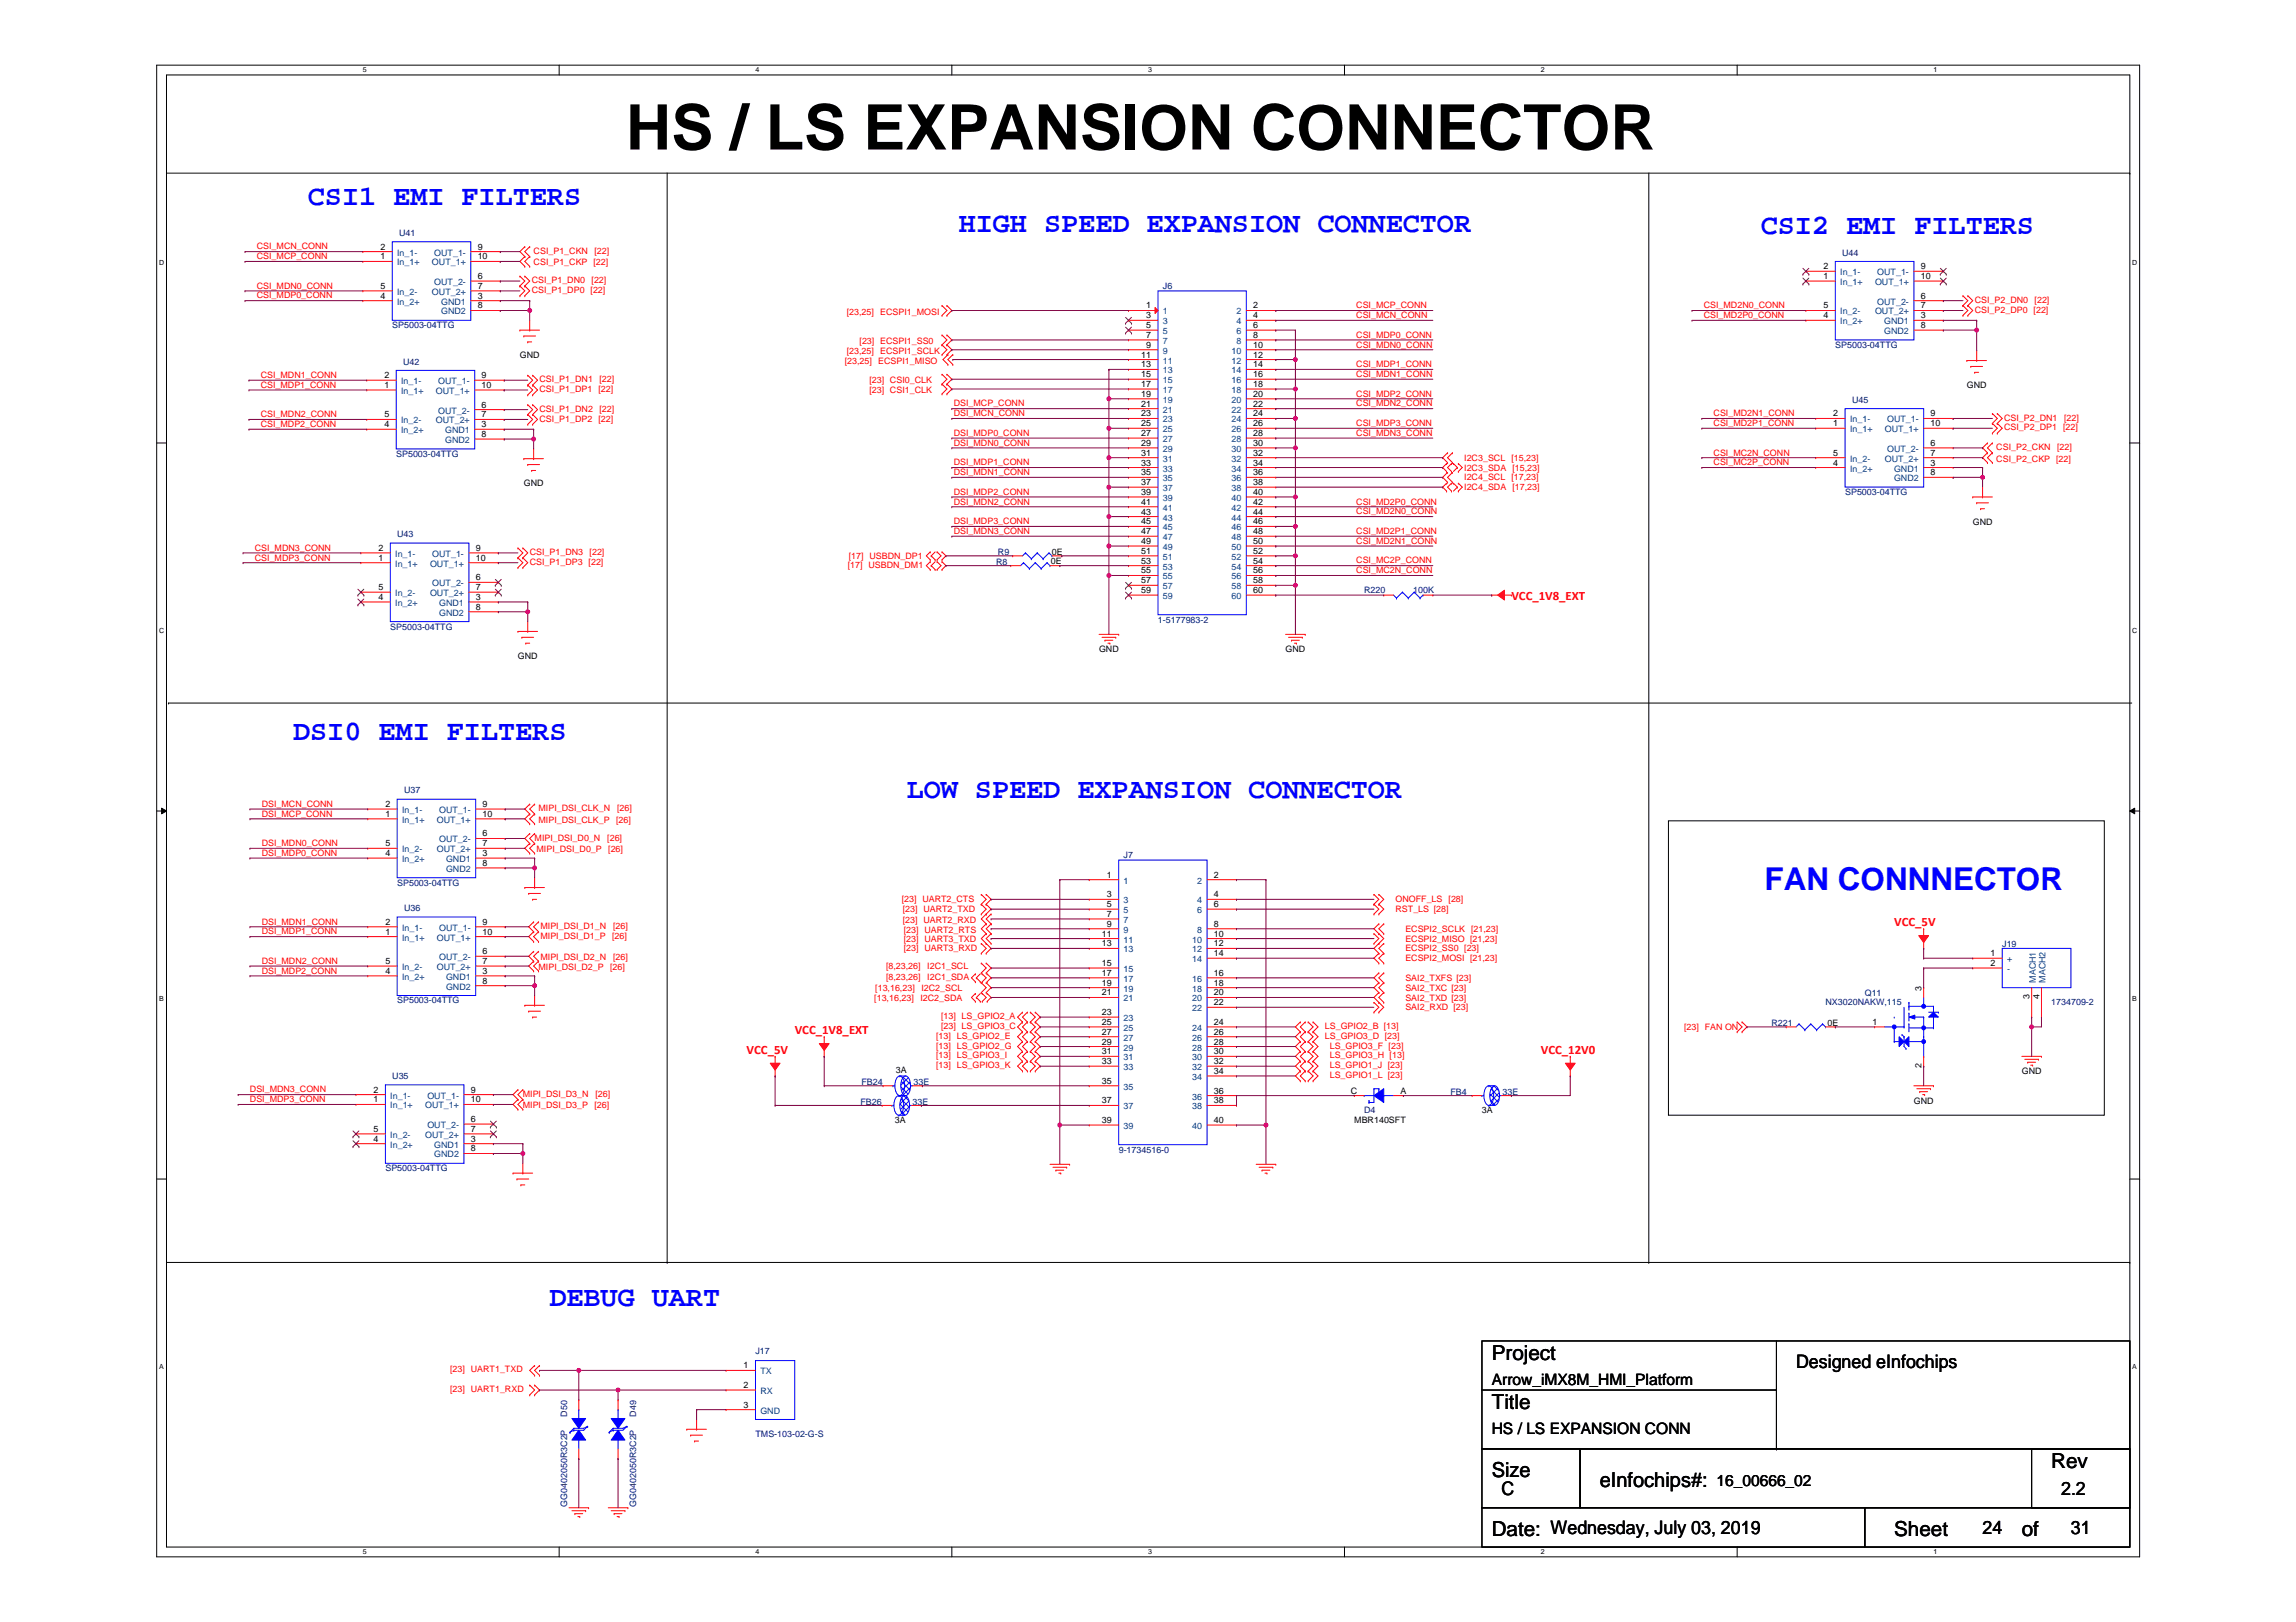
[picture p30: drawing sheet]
<svg xmlns="http://www.w3.org/2000/svg" width="297mm" height="210mm" viewBox="0 0 297 210" stroke-linecap="round" stroke-linejoin="round" font-family="sans-serif">
<defs><g id="words">
<text font-size="8.1" x="81" y="19.3">HS / LS EXPANSION CONNECTOR</text>
<text font-size="4.1" fill="#00f" x="228.3" y="115.2">FAN CONNNECTOR</text>
<g font-size="3.7" fill="#00f">
<text x="39.8" y="26.5">CSI1 EMI FILTERS</text>
<text x="124" y="30">HIGH SPEED EXPANSION CONNECTOR</text>
<text x="227.8" y="30.3">CSI2 EMI FILTERS</text>
<text x="37.9" y="95.7">DSI0 EMI FILTERS</text>
<text x="117.3" y="103.3">LOW SPEED EXPANSION CONNECTOR</text>
<text x="71.1" y="169">DEBUG UART</text>
</g>
<g font-size="2.7">
<text x="193" y="175.9">Project</text>
<text x="193" y="182.3">Title</text>
<text x="193" y="191.2">Size</text>
<text x="265.4" y="189.9">Rev</text>
<text x="207" y="192.5">eInfochips#:</text>
<text x="193" y="198.8">Date: Wednesday, July 03, 2019</text>
<text x="245.1" y="198.8">Sheet</text>
<text x="261.6" y="198.8">of</text>
</g>
<g font-size="2.4">
<text x="232.4" y="177">Designed eInfochips</text>
<text x="194.3" y="193.5">C</text>
<text x="266.6" y="193.5">2.2</text>
<text x="256.5" y="198.6">24</text>
<text x="267.9" y="198.6">31</text>
</g>
<g font-size="2">
<text x="193" y="179.2">Arrow_iMX8M_HMI_Platform</text>
<text x="193" y="185.5">HS / LS EXPANSION CONN</text>
<text x="222.1" y="192.3">16_00666_02</text>
</g>
<g font-size="1.7" fill="#f00">
<text x="195.5" y="77.7">VCC_1V8_EXT</text>
<text x="245.1" y="119.9">VCC_5V</text>
<text x="96.6" y="136.4">VCC_5V</text>
<text x="102.8" y="133.8">VCC_1V8_EXT</text>
<text x="199.3" y="136.4">VCC_12V0</text>
</g>
<g font-size="1.1" fill="#f00">
<text x="33.2" y="32.3">CSI_MCN_CONN</text>
<text x="33.2" y="33.5">CSI_MCP_CONN</text>
<text x="69" y="32.8">CSI_P1_CKN</text>
<text x="69" y="34.4">CSI_P1_CKP [22]</text>
<text x="76.9" y="32.8">[22]</text>
<text x="33.2" y="37.4">CSI_MDN0_CONN</text>
<text x="33.2" y="38.6">CSI_MDP0_CONN</text>
<text x="68.8" y="36.6">CSI_P1_DN0</text>
<text x="68.8" y="37.9">CSI_P1_DP0 [22]</text>
<text x="76.5" y="36.6">[22]</text>
<text x="109.6" y="40.7">[23,25] ECSPI1_MOSI</text>
<text x="175.5" y="41.2">CSI_MCN_CONN</text>
<text x="175.5" y="39.9">CSI_MCP_CONN</text>
<text x="220.4" y="39.9">CSI_MD2N0_CONN</text>
<text x="220.4" y="41.2">CSI_MD2P0_CONN</text>
<text x="255.5" y="39.2">CSI_P2_DN0</text>
<text x="255.5" y="40.4">CSI_P2_DP0 [22]</text>
<text x="263.2" y="39.2">[22]</text>
<text x="109.3" y="47.1">[23,25] ECSPI1_MISO</text>
<text x="109.6" y="45.8">[23,25] ECSPI1_SCLK</text>
<text x="111.2" y="44.5">[23] ECSPI1_SS0</text>
<text x="175.5" y="45">CSI_MDN0_CONN</text>
<text x="175.5" y="43.7">CSI_MDP0_CONN</text>
<text x="175.5" y="47.5">CSI_MDP1_CONN</text>
<text x="33.7" y="48.9">CSI_MDN1_CONN</text>
<text x="33.7" y="50.2">CSI_MDP1_CONN</text>
<text x="33.7" y="54">CSI_MDN2_CONN</text>
<text x="69.8" y="49.5">CSI_P1_DN1</text>
<text x="69.8" y="50.7">CSI_P1_DP1 [22]</text>
<text x="69.8" y="53.3">CSI_P1_DN2</text>
<text x="77.5" y="49.5">[22]</text>
<text x="77.5" y="53.3">[22]</text>
<text x="112.5" y="49.6">[23] CSI0_CLK</text>
<text x="112.5" y="50.9">[23] CSI1_CLK</text>
<text x="123.4" y="53.9">DSI_MCN_CONN</text>
<text x="123.4" y="52.6">DSI_MCP_CONN</text>
<text x="175.5" y="48.8">CSI_MDN1_CONN</text>
<text x="175.5" y="52.6">CSI_MDN2_CONN</text>
<text x="175.5" y="51.3">CSI_MDP2_CONN</text>
<text x="221.7" y="53.9">CSI_MD2N1_CONN</text>
<text x="33.7" y="55.3">CSI_MDP2_CONN</text>
<text x="69.8" y="54.5">CSI_P1_DP2 [22]</text>
<text x="123.4" y="57.7">DSI_MDN0_CONN</text>
<text x="123.4" y="56.4">DSI_MDP0_CONN</text>
<text x="175.5" y="56.4">CSI_MDN3_CONN</text>
<text x="175.5" y="55.1">CSI_MDP3_CONN</text>
<text x="189.4" y="59.6">I2C3_SCL [15,23]</text>
<text x="221.7" y="55.1">CSI_MD2P1_CONN</text>
<text x="221.7" y="58.9">CSI_MC2N_CONN</text>
<text x="258.3" y="58.2">CSI_P2_CKN</text>
<text x="258.3" y="59.8">CSI_P2_CKP [22]</text>
<text x="259.3" y="54.4">CSI_P2_DN1</text>
<text x="259.3" y="55.7">CSI_P2_DP1 [22]</text>
<text x="266.1" y="58.2">[22]</text>
<text x="267" y="54.4">[22]</text>
<text x="123.4" y="61.5">DSI_MDN1_CONN</text>
<text x="123.4" y="60.2">DSI_MDP1_CONN</text>
<text x="123.4" y="65.3">DSI_MDN2_CONN</text>
<text x="123.4" y="64">DSI_MDP2_CONN</text>
<text x="175.5" y="65.3">CSI_MD2P0_CONN</text>
<text x="189.4" y="60.9">I2C3_SDA [15,23]</text>
<text x="189.4" y="62.2">I2C4_SCL [17,23]</text>
<text x="189.4" y="63.4">I2C4_SDA [17,23]</text>
<text x="221.7" y="60.2">CSI_MC2P_CONN</text>
<text x="33" y="71.3">CSI_MDN3_CONN</text>
<text x="68.5" y="71.8">CSI_P1_DN3</text>
<text x="76.3" y="71.8">[22]</text>
<text x="123.4" y="69.1">DSI_MDN3_CONN</text>
<text x="123.4" y="67.8">DSI_MDP3_CONN</text>
<text x="175.5" y="66.6">CSI_MD2N0_CONN</text>
<text x="175.5" y="70.4">CSI_MD2N1_CONN</text>
<text x="175.5" y="69.1">CSI_MD2P1_CONN</text>
<text x="33" y="72.5">CSI_MDP3_CONN</text>
<text x="68.5" y="73.1">CSI_P1_DP3 [22]</text>
<text x="109.7" y="73.5">[17] USBDN_DM1</text>
<text x="109.8" y="72.3">[17] USBDN_DP1</text>
<text x="175.5" y="74.2">CSI_MC2N_CONN</text>
<text x="175.5" y="72.9">CSI_MC2P_CONN</text>
<text x="33.9" y="104.4">DSI_MCN_CONN</text>
<text x="33.9" y="105.7">DSI_MCP_CONN</text>
<text x="69.7" y="106.5">MIPI_DSI_CLK_P</text>
<text x="69.7" y="105">MIPI_DSI_CLK_N</text>
<text x="79.7" y="106.5">[26]</text>
<text x="79.8" y="105">[26]</text>
<text x="33.9" y="109.5">DSI_MDN0_CONN</text>
<text x="33.9" y="110.8">DSI_MDP0_CONN</text>
<text x="69.2" y="108.8">MIPI_DSI_D0_N</text>
<text x="69.4" y="110.3">MIPI_DSI_D0_P</text>
<text x="78.6" y="108.8">[26]</text>
<text x="78.7" y="110.3">[26]</text>
<text x="33.9" y="119.7">DSI_MDN1_CONN</text>
<text x="116.7" y="116.8">[23] UART2_CTS</text>
<text x="116.8" y="119.4">[23] UART2_RXD</text>
<text x="116.8" y="118">[23] UART2_TXD</text>
<text x="180.5" y="116.8">ONOFF_LS [28]</text>
<text x="180.5" y="118">RST_LS [28]</text>
<text x="33.9" y="120.9">DSI_MDP1_CONN</text>
<text x="33.9" y="124.7">DSI_MDN2_CONN</text>
<text x="69.7" y="125.5">MIPI_DSI_D2_P</text>
<text x="69.9" y="121.5">MIPI_DSI_D1_P</text>
<text x="69.9" y="120.2">MIPI_DSI_D1_N</text>
<text x="69.9" y="124.3">MIPI_DSI_D2_N</text>
<text x="78.9" y="125.5">[26]</text>
<text x="79.2" y="121.5">[26]</text>
<text x="79.3" y="120.2">[26]</text>
<text x="79.3" y="124.3">[26]</text>
<text x="114.6" y="125.4">[8,23,26]</text>
<text x="116.9" y="123.1">[23] UART3_RXD</text>
<text x="116.9" y="121.9">[23] UART3_TXD</text>
<text x="116.9" y="120.7">[23] UART2_RTS</text>
<text x="120" y="125.4">I2C1_SCL</text>
<text x="181.8" y="120.6">ECSPI2_SCLK [21,23]</text>
<text x="181.8" y="121.9">ECSPI2_MISO [21,23]</text>
<text x="181.8" y="123.1">ECSPI2_SS0 [23]</text>
<text x="181.8" y="124.4">ECSPI2_MOSI [21,23]</text>
<text x="33.9" y="126">DSI_MDP2_CONN</text>
<text x="113.1" y="129.6">[13,16,23]</text>
<text x="113.2" y="128.2">[13,16,23]</text>
<text x="114.6" y="126.8">[8,23,26]</text>
<text x="119.1" y="129.6">I2C2_SDA</text>
<text x="119.2" y="128.2">I2C2_SCL</text>
<text x="120" y="126.8">I2C1_SDA</text>
<text x="121.7" y="131.9">[13] LS_GPIO2_A</text>
<text x="181.8" y="126.9">SAI2_TXFS [23]</text>
<text x="181.8" y="128.2">SAI2_TXC [23]</text>
<text x="181.8" y="129.5">SAI2_TXD [23]</text>
<text x="181.8" y="130.7">SAI2_RXD [23]</text>
<text x="121.1" y="134.4">[13] LS_GPIO2_E</text>
<text x="121.1" y="135.7">[13] LS_GPIO2_G</text>
<text x="121.1" y="137">[13] LS_GPIO3_I</text>
<text x="121.7" y="133.2">[23] LS_GPIO3_C</text>
<text x="171.4" y="133.2">LS_GPIO2_B [13]</text>
<text x="171.4" y="134.4">LS_GPIO3_D [23]</text>
<text x="172" y="135.7">LS_GPIO3_F [23]</text>
<text x="172" y="137">LS_GPIO3_H [13]</text>
<text x="217.9" y="133.3">[23] FAN ON</text>
<text x="32.3" y="141.4">DSI_MDN3_CONN</text>
<text x="32.3" y="142.6">DSI_MDP3_CONN</text>
<text x="67.6" y="143.4">MIPI_DSI_D3_P</text>
<text x="67.6" y="141.9">MIPI_DSI_D3_N</text>
<text x="76.9" y="143.4">[26]</text>
<text x="77" y="141.9">[26]</text>
<text x="121.1" y="138.2">[13] LS_GPIO3_K</text>
<text x="172" y="138.2">LS_GPIO1_J [23]</text>
<text x="172" y="139.5">LS_GPIO1_L [23]</text>
<text x="58.2" y="177.6">[23] UART1_TXD</text>
<text x="58.2" y="180.1">[23] UART1_RXD</text>
</g>
<g font-size="1.1">
<text x="49.2" y="33.6">1</text>
<text x="49.2" y="32.3">2</text>
<text x="61.8" y="33.6">10</text>
<text x="61.8" y="32.3">9</text>
<text x="235.9" y="34.8">2</text>
<text x="248.5" y="34.8">9</text>
<text x="49.2" y="38.7">4</text>
<text x="49.2" y="37.4">5</text>
<text x="61.8" y="37.4">7</text>
<text x="61.8" y="36.1">6</text>
<text x="61.8" y="38.7">3</text>
<text x="61.8" y="39.9">8</text>
<text x="148.3" y="39.9">1</text>
<text x="148.3" y="41.2">3</text>
<text x="162.1" y="39.9">2</text>
<text x="162.1" y="41.2">4</text>
<text x="235.9" y="36.1">1</text>
<text x="235.9" y="41.2">4</text>
<text x="235.9" y="39.9">5</text>
<text x="248.5" y="36.1">10</text>
<text x="248.5" y="39.9">7</text>
<text x="248.5" y="38.7">6</text>
<text x="248.5" y="41.2">3</text>
<text x="67.3" y="46.3">GND</text>
<text x="147.6" y="46.3">11</text>
<text x="147.6" y="47.5">13</text>
<text x="148.3" y="42.5">5</text>
<text x="148.3" y="43.7">7</text>
<text x="148.3" y="45">9</text>
<text x="162.1" y="42.5">6</text>
<text x="162.1" y="43.7">8</text>
<text x="162.1" y="45">10</text>
<text x="162.1" y="46.3">12</text>
<text x="162.1" y="47.5">14</text>
<text x="248.5" y="42.5">8</text>
<text x="49.7" y="50.2">1</text>
<text x="49.7" y="48.9">2</text>
<text x="62.3" y="50.2">10</text>
<text x="62.3" y="48.9">9</text>
<text x="62.3" y="52.7">6</text>
<text x="147.6" y="48.8">15</text>
<text x="147.6" y="50.1">17</text>
<text x="147.6" y="51.4">19</text>
<text x="147.6" y="52.6">21</text>
<text x="147.6" y="53.9">23</text>
<text x="162.1" y="48.8">16</text>
<text x="162.1" y="50.1">18</text>
<text x="162.1" y="51.4">20</text>
<text x="162.1" y="52.6">22</text>
<text x="162.1" y="53.9">24</text>
<text x="237.2" y="53.9">2</text>
<text x="249.8" y="53.9">9</text>
<text x="254.5" y="50.2">GND</text>
<text x="49.7" y="55.3">4</text>
<text x="49.7" y="54">5</text>
<text x="62.3" y="54">7</text>
<text x="62.3" y="55.3">3</text>
<text x="62.3" y="56.6">8</text>
<text x="147.6" y="55.2">25</text>
<text x="147.6" y="56.4">27</text>
<text x="147.6" y="57.7">29</text>
<text x="147.6" y="59">31</text>
<text x="162.1" y="55.2">26</text>
<text x="162.1" y="56.4">28</text>
<text x="162.1" y="57.7">30</text>
<text x="162.1" y="59">32</text>
<text x="237.2" y="55.2">1</text>
<text x="237.2" y="59">5</text>
<text x="249.8" y="55.2">10</text>
<text x="249.8" y="59">7</text>
<text x="249.8" y="57.7">6</text>
<text x="67.8" y="62.9">GND</text>
<text x="147.6" y="60.2">33</text>
<text x="147.6" y="61.5">35</text>
<text x="147.6" y="62.8">37</text>
<text x="147.6" y="64.1">39</text>
<text x="147.6" y="65.3">41</text>
<text x="162.1" y="60.2">34</text>
<text x="162.1" y="61.5">36</text>
<text x="162.1" y="62.8">38</text>
<text x="162.1" y="64.1">40</text>
<text x="162.1" y="65.3">42</text>
<text x="237.2" y="60.2">4</text>
<text x="249.8" y="60.2">3</text>
<text x="249.8" y="61.5">8</text>
<text x="49" y="71.3">2</text>
<text x="61.5" y="71.3">9</text>
<text x="136.1" y="71.8">0E</text>
<text x="147.6" y="66.6">43</text>
<text x="147.6" y="67.9">45</text>
<text x="147.6" y="69.1">47</text>
<text x="147.6" y="70.4">49</text>
<text x="147.6" y="71.7">51</text>
<text x="162.1" y="66.6">44</text>
<text x="162.1" y="67.9">46</text>
<text x="162.1" y="69.1">48</text>
<text x="162.1" y="70.4">50</text>
<text x="162.1" y="71.7">52</text>
<text x="255.2" y="67.9">GND</text>
<text x="49" y="72.6">1</text>
<text x="49" y="77.6">4</text>
<text x="49" y="76.4">5</text>
<text x="61.5" y="72.6">10</text>
<text x="61.5" y="76.4">7</text>
<text x="61.5" y="75.1">6</text>
<text x="61.5" y="77.6">3</text>
<text x="136" y="73">0E</text>
<text x="147.6" y="72.9">53</text>
<text x="147.6" y="74.2">55</text>
<text x="147.6" y="75.5">57</text>
<text x="147.6" y="76.8">59</text>
<text x="162.1" y="72.9">54</text>
<text x="162.1" y="74.2">56</text>
<text x="162.1" y="75.5">58</text>
<text x="162.1" y="76.8">60</text>
<text x="61.5" y="78.9">8</text>
<text x="67" y="85.3">GND</text>
<text x="142.2" y="84.4">GND</text>
<text x="166.3" y="84.4">GND</text>
<text x="49.9" y="105.7">1</text>
<text x="49.9" y="104.4">2</text>
<text x="62.4" y="105.7">10</text>
<text x="62.4" y="104.4">9</text>
<text x="49.9" y="110.8">4</text>
<text x="49.9" y="109.5">5</text>
<text x="62.4" y="109.5">7</text>
<text x="62.4" y="108.2">6</text>
<text x="62.4" y="110.8">3</text>
<text x="62.4" y="112.1">8</text>
<text x="143.2" y="113.6">1</text>
<text x="157" y="113.6">2</text>
<text x="49.9" y="119.7">2</text>
<text x="62.4" y="119.7">9</text>
<text x="143.2" y="116.1">3</text>
<text x="143.2" y="117.4">5</text>
<text x="143.2" y="118.7">7</text>
<text x="143.2" y="119.9">9</text>
<text x="157" y="116.1">4</text>
<text x="157" y="117.4">6</text>
<text x="157" y="119.9">8</text>
<text x="49.9" y="120.9">1</text>
<text x="49.9" y="124.8">5</text>
<text x="62.4" y="120.9">10</text>
<text x="62.4" y="124.8">7</text>
<text x="62.4" y="123.5">6</text>
<text x="142.6" y="121.2">11</text>
<text x="142.6" y="122.5">13</text>
<text x="142.6" y="125">15</text>
<text x="157" y="121.2">10</text>
<text x="157" y="122.5">12</text>
<text x="157" y="123.7">14</text>
<text x="257.5" y="123.7">1</text>
<text x="257.5" y="125">2</text>
<text x="49.9" y="126">4</text>
<text x="62.4" y="126">3</text>
<text x="62.4" y="127.3">8</text>
<text x="142.6" y="126.3">17</text>
<text x="142.6" y="127.6">19</text>
<text x="142.6" y="128.8">21</text>
<text x="142.6" y="131.4">23</text>
<text x="157" y="126.3">16</text>
<text x="157" y="127.6">18</text>
<text x="157" y="128.8">20</text>
<text x="157" y="130.1">22</text>
<text x="248.6" y="128.2" transform="rotate(-90 248.6 128.2)">3</text>
<text x="262.6" y="129.3" transform="rotate(-90 262.6 129.3)">3</text>
<text x="263.8" y="129.3" transform="rotate(-90 263.8 129.3)">4</text>
<text x="142.6" y="132.6">25</text>
<text x="142.6" y="133.9">27</text>
<text x="142.6" y="135.2">29</text>
<text x="142.6" y="136.4">31</text>
<text x="142.6" y="137.7">33</text>
<text x="157" y="132.6">24</text>
<text x="157" y="133.9">26</text>
<text x="157" y="135.2">28</text>
<text x="157" y="136.4">30</text>
<text x="157" y="137.7">32</text>
<text x="236.4" y="132.8">0E</text>
<text x="242.3" y="132.6">1</text>
<text x="48.3" y="142.7">1</text>
<text x="48.3" y="141.4">2</text>
<text x="60.9" y="142.7">10</text>
<text x="60.9" y="141.4">9</text>
<text x="115.9" y="138.9">3A</text>
<text x="142.6" y="140.3">35</text>
<text x="142.6" y="142.8">37</text>
<text x="157" y="139">34</text>
<text x="157" y="141.5">36</text>
<text x="157" y="142.8">38</text>
<text x="174.8" y="141.5">C</text>
<text x="181.2" y="141.5">A</text>
<text x="247.6" y="142.8">GND</text>
<text x="248.6" y="138.2" transform="rotate(-90 248.6 138.2)">2</text>
<text x="261.6" y="139">GND</text>
<text x="48.3" y="147.7">4</text>
<text x="48.3" y="146.5">5</text>
<text x="60.9" y="146.5">7</text>
<text x="60.9" y="145.2">6</text>
<text x="60.9" y="147.7">3</text>
<text x="60.9" y="149">8</text>
<text x="115.8" y="145.4">3A</text>
<text x="142.6" y="145.3">39</text>
<text x="157" y="145.3">40</text>
<text x="175.2" y="145.4">MBR140SFT</text>
<text x="191.7" y="144.1">3A</text>
<text x="96.2" y="179.6">2</text>
<text x="96.2" y="177.1">1</text>
<text x="96.2" y="182.2">3</text>
</g>
<g font-size="1.1" fill="#004080">
<text x="51.4" y="34.3">In_1+</text>
<text x="51.4" y="33.1">In_1-</text>
<text x="55.9" y="34.3">OUT_1+</text>
<text x="56.2" y="33.1">OUT_1-</text>
<text x="238.1" y="35.6">In_1-</text>
<text x="242.9" y="35.6">OUT_1-</text>
<text x="51.4" y="39.4">In_2+</text>
<text x="51.4" y="38.2">In_2-</text>
<text x="55.9" y="38.2">OUT_2+</text>
<text x="56.2" y="36.9">OUT_2-</text>
<text x="57.1" y="39.4">GND1</text>
<text x="57.1" y="40.7">GND2</text>
<text x="150.4" y="40.7">1</text>
<text x="150.4" y="42">3</text>
<text x="160" y="40.7">2</text>
<text x="160" y="42">4</text>
<text x="238.1" y="36.9">In_1+</text>
<text x="238.1" y="42">In_2+</text>
<text x="238.1" y="40.7">In_2-</text>
<text x="242.6" y="36.9">OUT_1+</text>
<text x="242.6" y="40.7">OUT_2+</text>
<text x="242.9" y="39.4">OUT_2-</text>
<text x="243.8" y="42">GND1</text>
<text x="150.4" y="43.2">5</text>
<text x="150.4" y="44.5">7</text>
<text x="150.4" y="45.8">9</text>
<text x="150.4" y="47">11</text>
<text x="159.3" y="45.8">10</text>
<text x="159.3" y="47">12</text>
<text x="160" y="43.2">6</text>
<text x="160" y="44.5">8</text>
<text x="243.8" y="43.2">GND2</text>
<text x="51.9" y="51">In_1+</text>
<text x="51.9" y="49.7">In_1-</text>
<text x="56.4" y="51">OUT_1+</text>
<text x="56.7" y="49.7">OUT_1-</text>
<text x="56.7" y="53.5">OUT_2-</text>
<text x="150.4" y="48.3">13</text>
<text x="150.4" y="49.6">15</text>
<text x="150.4" y="50.9">17</text>
<text x="150.4" y="52.1">19</text>
<text x="150.4" y="53.4">21</text>
<text x="159.3" y="48.3">14</text>
<text x="159.3" y="49.6">16</text>
<text x="159.3" y="50.9">18</text>
<text x="159.3" y="52.1">20</text>
<text x="159.3" y="53.4">22</text>
<text x="51.9" y="56.1">In_2+</text>
<text x="51.9" y="54.8">In_2-</text>
<text x="56.4" y="54.8">OUT_2+</text>
<text x="57.6" y="56.1">GND1</text>
<text x="57.6" y="57.3">GND2</text>
<text x="150.4" y="54.7">23</text>
<text x="150.4" y="55.9">25</text>
<text x="150.4" y="57.2">27</text>
<text x="150.4" y="58.5">29</text>
<text x="150.4" y="59.7">31</text>
<text x="159.3" y="54.7">24</text>
<text x="159.3" y="55.9">26</text>
<text x="159.3" y="57.2">28</text>
<text x="159.3" y="58.5">30</text>
<text x="159.3" y="59.7">32</text>
<text x="239.3" y="55.9">In_1+</text>
<text x="239.3" y="54.7">In_1-</text>
<text x="239.3" y="59.7">In_2-</text>
<text x="243.8" y="55.9">OUT_1+</text>
<text x="243.8" y="59.7">OUT_2+</text>
<text x="244.1" y="54.7">OUT_1-</text>
<text x="244.1" y="58.5">OUT_2-</text>
<text x="150.4" y="61">33</text>
<text x="150.4" y="62.3">35</text>
<text x="150.4" y="63.6">37</text>
<text x="150.4" y="64.8">39</text>
<text x="159.3" y="61">34</text>
<text x="159.3" y="62.3">36</text>
<text x="159.3" y="63.6">38</text>
<text x="159.3" y="64.8">40</text>
<text x="239.3" y="61">In_2+</text>
<text x="245" y="61">GND1</text>
<text x="245" y="62.3">GND2</text>
<text x="150.4" y="66.1">41</text>
<text x="150.4" y="67.4">43</text>
<text x="150.4" y="68.6">45</text>
<text x="150.4" y="69.9">47</text>
<text x="150.4" y="71.2">49</text>
<text x="159.3" y="66.1">42</text>
<text x="159.3" y="67.4">44</text>
<text x="159.3" y="68.6">46</text>
<text x="159.3" y="69.9">48</text>
<text x="159.3" y="71.2">50</text>
<text x="51.1" y="73.3">In_1+</text>
<text x="51.1" y="72.1">In_1-</text>
<text x="51.1" y="77.1">In_2-</text>
<text x="55.6" y="73.3">OUT_1+</text>
<text x="55.6" y="77.1">OUT_2+</text>
<text x="55.9" y="72.1">OUT_1-</text>
<text x="55.9" y="75.9">OUT_2-</text>
<text x="150.4" y="72.4">51</text>
<text x="150.4" y="73.7">53</text>
<text x="150.4" y="75">55</text>
<text x="150.4" y="76.3">57</text>
<text x="150.4" y="77.5">59</text>
<text x="159.3" y="72.4">52</text>
<text x="159.3" y="73.7">54</text>
<text x="159.3" y="75">56</text>
<text x="159.3" y="76.3">58</text>
<text x="159.3" y="77.5">60</text>
<text x="51.1" y="78.4">In_2+</text>
<text x="56.8" y="78.4">GND1</text>
<text x="56.8" y="79.7">GND2</text>
<text x="52" y="106.5">In_1+</text>
<text x="52" y="105.2">In_1-</text>
<text x="56.5" y="106.5">OUT_1+</text>
<text x="56.8" y="105.2">OUT_1-</text>
<text x="52" y="111.6">In_2+</text>
<text x="52" y="110.3">In_2-</text>
<text x="56.5" y="110.3">OUT_2+</text>
<text x="56.8" y="109">OUT_2-</text>
<text x="57.7" y="111.6">GND1</text>
<text x="57.7" y="112.8">GND2</text>
<text x="145.4" y="114.4">1</text>
<text x="145.4" y="116.9">3</text>
<text x="145.4" y="118.2">5</text>
<text x="145.4" y="119.4">7</text>
<text x="154.9" y="114.4">2</text>
<text x="154.9" y="116.9">4</text>
<text x="154.9" y="118.2">6</text>
<text x="52" y="121.7">In_1+</text>
<text x="52" y="120.5">In_1-</text>
<text x="52" y="125.5">In_2-</text>
<text x="56.5" y="121.7">OUT_1+</text>
<text x="56.5" y="125.5">OUT_2+</text>
<text x="56.8" y="120.5">OUT_1-</text>
<text x="56.8" y="124.3">OUT_2-</text>
<text x="145.4" y="120.7">9</text>
<text x="145.4" y="122">11</text>
<text x="145.4" y="123.2">13</text>
<text x="145.4" y="125.8">15</text>
<text x="154.2" y="122">10</text>
<text x="154.2" y="123.2">12</text>
<text x="154.2" y="124.5">14</text>
<text x="154.9" y="120.7">8</text>
<text x="259.7" y="124.5">+</text>
<text x="259.7" y="125.8">-</text>
<text x="52" y="126.8">In_2+</text>
<text x="57.7" y="126.8">GND1</text>
<text x="57.7" y="128.1">GND2</text>
<text x="145.4" y="127.1">17</text>
<text x="145.4" y="128.3">19</text>
<text x="145.4" y="129.6">21</text>
<text x="154.2" y="127.1">16</text>
<text x="154.2" y="128.3">18</text>
<text x="154.2" y="129.6">20</text>
<text x="154.2" y="130.9">22</text>
<text x="263.4" y="127.2" transform="rotate(-90 263.4 127.2)">MACH1</text>
<text x="264.6" y="127.2" transform="rotate(-90 264.6 127.2)">MACH2</text>
<text x="145.4" y="132.1">23</text>
<text x="145.4" y="133.4">25</text>
<text x="145.4" y="134.7">27</text>
<text x="145.4" y="135.9">29</text>
<text x="145.4" y="137.2">31</text>
<text x="154.2" y="133.4">24</text>
<text x="154.2" y="134.7">26</text>
<text x="154.2" y="135.9">28</text>
<text x="154.2" y="137.2">30</text>
<text x="50.5" y="143.4">In_1+</text>
<text x="50.5" y="142.2">In_1-</text>
<text x="55" y="143.4">OUT_1+</text>
<text x="55.3" y="142.2">OUT_1-</text>
<text x="145.4" y="138.5">33</text>
<text x="145.4" y="141">35</text>
<text x="145.4" y="143.6">37</text>
<text x="154.2" y="138.5">32</text>
<text x="154.2" y="139.8">34</text>
<text x="154.2" y="142.3">36</text>
<text x="154.2" y="143.6">38</text>
<text x="50.5" y="148.5">In_2+</text>
<text x="50.5" y="147.2">In_2-</text>
<text x="55" y="147.2">OUT_2+</text>
<text x="55.3" y="146">OUT_2-</text>
<text x="56.2" y="148.5">GND1</text>
<text x="56.2" y="149.8">GND2</text>
<text x="145.4" y="146.1">39</text>
<text x="154.2" y="146.1">40</text>
<text x="98.4" y="177.9">TX</text>
<text x="98.4" y="180.4">RX</text>
<text x="98.4" y="182.9">GND</text>
</g>
<g font-size="1.1" fill="#000080">
<text x="51.6" y="30.5">U41</text>
<text x="238.3" y="33.1">U44</text>
<text x="150.4" y="37.4">J6</text>
<text x="50.8" y="42.5">SP5003-04TTG</text>
<text x="52.1" y="47.2">U42</text>
<text x="237.4" y="45">SP5003-04TTG</text>
<text x="239.6" y="52.1">U45</text>
<text x="51.3" y="59.1">SP5003-04TTG</text>
<text x="238.7" y="64.1">SP5003-04TTG</text>
<text x="51.4" y="69.5">U43</text>
<text x="129.1" y="71.8">R9</text>
<text x="128.9" y="73.1">R8</text>
<text x="176.5" y="76.8">R220</text>
<text x="182.8" y="76.8">100K</text>
<text x="50.5" y="81.5">SP5003-04TTG</text>
<text x="149.8" y="80.6">1-5177983-2</text>
<text x="52.3" y="102.7">U37</text>
<text x="145.4" y="111.1">J7</text>
<text x="51.4" y="114.6">SP5003-04TTG</text>
<text x="52.3" y="117.9">U36</text>
<text x="259" y="122.5">J19</text>
<text x="51.4" y="129.9">SP5003-04TTG</text>
<text x="236.2" y="130.1">NX3020NAKW,115</text>
<text x="241.2" y="128.8">Q11</text>
<text x="265.4" y="130.1">1734709-2</text>
<text x="229.2" y="132.8">R221</text>
<text x="50.7" y="139.6">U35</text>
<text x="111.3" y="142.9">FB26</text>
<text x="111.5" y="140.4">FB24</text>
<text x="118.1" y="142.9">33E</text>
<text x="118.2" y="140.4">33E</text>
<text x="187.7" y="141.7">FB4</text>
<text x="194.4" y="141.7">33E</text>
<text x="144.7" y="149.2">9-1734516-0</text>
<text x="176.5" y="144.1">D4</text>
<text x="49.9" y="151.6">SP5003-04TTG</text>
<text x="97.7" y="175.2">J17</text>
<text x="73.4" y="183.3" transform="rotate(-90 73.4 183.3)">D50</text>
<text x="82.3" y="183.3" transform="rotate(-90 82.3 183.3)">D49</text>
<text x="97.7" y="186">TMS-103-02-G-S</text>
<text x="73.4" y="195" transform="rotate(-90 73.4 195)">GG0402050R3C2P</text>
<text x="82.3" y="195" transform="rotate(-90 82.3 195)">GG0402050R3C2P</text>
</g>
<g font-size=".9">
<text x="46.9" y="9.4">5</text>
<text x="97.7" y="9.4">4</text>
<text x="148.5" y="9.4">3</text>
<text x="199.3" y="9.4">2</text>
<text x="250.1" y="9.4">1</text>
<text x="20.6" y="34.3">D</text>
<text x="275.9" y="34.3">D</text>
<text x="20.6" y="82">C</text>
<text x="275.9" y="82">C</text>
<text x="20.6" y="129.6">B</text>
<text x="275.9" y="129.6">B</text>
<text x="20.6" y="177.2">A</text>
<text x="275.9" y="177.2">A</text>
<text x="46.9" y="201.1">5</text>
<text x="97.7" y="201.1">4</text>
<text x="148.5" y="201.1">3</text>
<text x="199.3" y="201.1">2</text>
<text x="250.1" y="201.1">1</text>
</g>
</g></defs>
<path d="M20.3 8.4h256.5v193.1h-256.5zM21.5 9.7h254v190.5h-254z" fill="none" stroke="#000" stroke-width=".13"/>
<g fill="#fff">
<path d="M46.9 8.6h.5v1h-.5z"/>
<path d="M46.9 200.3h.5v1h-.5z"/>
</g>
<path d="M72.3 8.4v1.3M72.3 200.2v1.3" fill="none" stroke="#000" stroke-width=".13"/>
<g fill="#fff">
<path d="M97.7 8.6h.5v1h-.5z"/>
<path d="M97.7 200.3h.5v1h-.5z"/>
</g>
<path d="M123.1 8.4v1.3M123.1 200.2v1.3" fill="none" stroke="#000" stroke-width=".13"/>
<g fill="#fff">
<path d="M148.5 8.6h.5v1h-.5z"/>
<path d="M148.5 200.3h.5v1h-.5z"/>
</g>
<path d="M173.9 8.4v1.3M173.9 200.2v1.3" fill="none" stroke="#000" stroke-width=".13"/>
<g fill="#fff">
<path d="M199.3 8.6h.5v1h-.5z"/>
<path d="M199.3 200.3h.5v1h-.5z"/>
</g>
<path d="M224.7 8.4v1.3M224.7 200.2v1.3" fill="none" stroke="#000" stroke-width=".13"/>
<g fill="#fff">
<path d="M250.1 8.6h.5v1h-.5z"/>
<path d="M250.1 200.3h.5v1h-.5z"/>
<path d="M20.6 33.5h.6v1h-.6z"/>
<path d="M275.9 33.5h.6v1h-.6z"/>
<path d="M20.6 81.1h.6v1.1h-.6z"/>
<path d="M275.9 81.1h.6v1.1h-.6z"/>
</g>
<path d="M20.3 57.3h1.2M275.5 57.3h1.3" fill="none" stroke="#000" stroke-width=".13"/>
<g fill="#fff">
<path d="M20.6 128.8h.6v1h-.6z"/>
<path d="M275.9 128.8h.6v1h-.6z"/>
</g>
<path d="M20.3 105h1.2M20.9 104.6l.6 .4-.6 .3zM275.5 105l.7-.4v.7zM275.5 105h1.3" fill="none" stroke="#000" stroke-width=".13"/>
<path d="M20.9 104.6l.6 .4-.6 .3zM275.5 105l.7-.4v.7z" fill="#000"/>
<g fill="#fff">
<path d="M20.6 176.4h.6v1h-.6z"/>
<path d="M275.8 176.4h.7v1h-.7z"/>
</g>
<g fill="none" stroke="#000" stroke-width=".13">
<path d="M21.5 22.4h254M86.3 22.4v141M213.3 22.4v141M275.5 22.4h.1M21.8 91h.1M21.8 91h254M215.8 106.2h56.4v38.1h-56.4zM20.3 152.6h1.2M275.5 152.6h1.3M21.5 163.4h254M86.3 163.4h.1M213.3 163.4h.1"/>
<path d="M275.5 163.4h.1"/>
</g>
<g fill="none" stroke="#f00" stroke-width=".13">
<path d="M67.3 42.7h.1M67.3 42.7h2.5M67.8 43.5h.1M67.8 59.4h.1M67.8 43.5h1.5M67.8 59.4h2.5M68.3 44.2h.1M68.3 44.2h.5M68.5 42.7h.1M68.5 41.5v1.2M69 59.4h.1M69 58.1v1.3"/>
<path d="M254.5 46.7h.1M254.5 46.7h2.5M255 47.4h.1M255 47.4h1.5M255.5 48.2h.1M255.5 48.2h.5M255.7 46.7h.1M255.7 45.4v1.3M68.3 60.1h.1M68.3 60.1h1.5M68.8 60.9h.1M68.8 60.9h.5"/>
<path d="M255.2 64.3h.1M255.2 64.3h2.6M255.7 65.1h.1M255.7 65.1h1.6M256.2 65.8h.1M256.2 65.8h.5M256.5 64.3h.1M256.5 63v1.3M67 81.7h.1M67 81.7h2.5M67.5 82.5h.1M67.5 82.5h1.5"/>
<path d="M68 83.2h.1M68 83.2h.5M68.3 81.7h.1M68.3 80.4v1.3M142.2 82.1h2.5M142.6 82.5h1.7M143 82.9h.1M143 82.9h1M143.3 83.2h.3M143.6 83.2h.1M144.3 82.5h.1M144.7 82.1h.1"/>
<path d="M166.3 82.1h2.6M166.7 82.5h1.8M167.1 82.9h.1M167.1 82.9h1M167.5 83.2h.2M167.7 83.2h.1M168.5 82.5h.1M168.9 82.1h.1M67.9 114.9h.1M67.9 114.9h2.5M68.4 115.6h.1M68.4 115.6h1.5"/>
<path d="M68.9 116.4h.1M68.9 116.4h.5M69.2 114.9h.1M69.2 113.6v1.3M67.9 130.1h.1M67.9 130.1h2.5M68.4 130.9h.1M68.4 130.9h1.5M68.9 131.6h.1M68.9 131.6h.5M69.2 130.1h.1M69.2 128.8v1.3"/>
<path d="M100.3 139.2h.1M100.3 138.4v.8M66.4 151.8h.1M66.4 151.8h2.5M66.9 152.6h.1M66.9 152.6h1.5M67.4 153.3h.1M67.4 153.3h.5M67.6 151.8h.1M67.6 150.5v1.3M135.8 150.7h2.6M136.2 151.1h1.8"/>
<path d="M136.6 151.4h.1M136.6 151.4h1M137 151.8h.2M137.2 151.8h.1M138 151.1h.1M138.4 150.7h.1M162.5 150.7h2.6M162.9 151.1h1.8M163.3 151.4h.1M163.3 151.4h1M163.7 151.8h.2M163.9 151.8h.1"/>
<path d="M164.7 151.1h.1M165.1 150.7h.1"/>
</g>
<path d="M99.6 137.6h1.3l-.6 .9z" fill-rule="evenodd" fill="#f00"/>
<path d="M99.6 137.6h1.3l-.6 .9zM100.3 136.7h.1M100.3 136.7v1.4M203.1 139.2h.1M203.1 138.4v.8" fill="none" stroke="#f00" stroke-width=".13"/>
<path d="M202.5 137.6h1.3l-.7 .9z" fill-rule="evenodd" fill="#f00"/>
<path d="M106.6 136.7h.1M106.6 135.8v.9M202.5 137.6h1.3l-.7 .9zM203.1 136.7h.1M203.1 136.7v1.4" fill="none" stroke="#f00" stroke-width=".13"/>
<path d="M106 135.1h1.3l-.7 .8z" fill-rule="evenodd" fill="#f00"/>
<g fill="none" stroke="#f00" stroke-width=".13">
<path d="M106 135.1h1.3l-.7 .8zM106.6 134.2h.1M106.6 134.2v1.4M248.9 122.7h.1M248.9 121.8v.9M247.6 140.5h2.5M248 140.9h1.8M248.4 141.3h.1M248.4 141.3h1M248.7 141.7h.3M249 141.7h.1M249.8 140.9h.1"/>
<path d="M250.1 140.5h.1"/>
</g>
<path d="M248.2 121.1h1.3l-.6 .9z" fill-rule="evenodd" fill="#f00"/>
<g fill="none" stroke="#f00" stroke-width=".13">
<path d="M193 77h.1M193 77h.9M248.2 121.1h1.3l-.6 .9zM248.9 120.2h.1M248.9 120.2v1.4M73.6 195.1h2.6M74 195.5h1.8M74.4 195.9h.1M74.4 195.9h1M74.8 196.3h.2M75 196.3h.1M75.8 195.5h.1"/>
<path d="M76.2 195.1h.1M78.7 195.1h2.5M79.1 195.5h1.7M79.5 195.9h.1M79.5 195.9h1M79.8 196.3h.3M80.1 196.3h.1M80.8 195.5h.1M81.2 195.1h.1M88.9 185h.1M88.9 185h2.5M89.4 185.7h.1"/>
<path d="M89.4 185.7h1.5M89.9 186.5h.1M89.9 186.5h.5M90.1 185h.1M90.1 183.7v1.3"/>
</g>
<path d="M193.8 77l.8-.6v1.2z" fill-rule="evenodd" fill="#f00"/>
<g fill="none" stroke="#f00" stroke-width=".13">
<path d="M67.3 35.7h.1M67.3 37h.1M67.3 38.3h.1M67.3 35.7l.6 .7-.6 .6M67.3 37l.6 .6-.6 .7M67.9 35.7h.1M67.9 37h.1M67.9 38.3h.1M67.9 31.9h.1M67.9 33.2h.1M67.9 34.5h.1M67.9 35.7l.6 .7-.6 .6"/>
<path d="M67.9 37l.6 .6-.6 .7M67.9 31.9l-.6 .7 .6 .6M67.9 33.2l-.6 .6 .6 .7M68.5 33.2h.1M68.5 31.9h.1M68.5 34.5h.1M68.5 31.9l-.6 .7 .6 .6M68.5 33.2l-.6 .6 .6 .7M121.9 39.5h.1M121.9 39.5l.6 .7-.6 .6M122.5 39.5h.1M122.5 39.5l.6 .7-.6 .6"/>
<path d="M254 38.3h.1M254 39.5h.1M254 39.5l.6 .7-.6 .6M254 38.3l.6 .6-.6 .6M254.6 38.3h.1M254.6 39.5h.1M254.6 39.5l.6 .7-.6 .6M254.6 38.3l.6 .6-.6 .6M68.3 48.6h.1M68.3 49.8h.1M68.3 51.1h.1M68.3 52.4h.1"/>
<path d="M68.3 53.6h.1M68.3 54.9h.1M68.3 48.6l.6 .6-.6 .6M68.3 49.8l.6 .7-.6 .6M68.3 52.4l.6 .6-.6 .6M68.3 53.6l.6 .7-.6 .6M68.9 48.6h.1M68.9 49.8h.1M68.9 51.1h.1M68.9 52.4h.1M68.9 53.6h.1M68.9 54.9h.1"/>
<path d="M68.9 48.6l.6 .6-.6 .6M68.9 49.8l.6 .7-.6 .6M68.9 52.4l.6 .6-.6 .6M68.9 53.6l.6 .7-.6 .6M121.9 40.8h.1M121.9 43.4h.1M121.9 44.6h.1M121.9 45.9h.1M121.9 48.4h.1M121.9 49.7h.1M121.9 51h.1M121.9 43.4l.6 .6-.6 .6"/>
<path d="M121.9 44.6l.6 .7-.6 .6M121.9 48.4l.6 .7-.6 .6M121.9 49.7l.6 .6-.6 .7M122.5 40.8h.1M122.5 44.6h.1M122.5 43.4h.1M122.5 45.9h.1M122.5 49.7h.1M122.5 48.4h.1M122.5 51h.1M122.5 43.4l.6 .6-.6 .6M122.5 44.6l.6 .7-.6 .6"/>
<path d="M122.5 48.4l.6 .7-.6 .6M122.5 49.7l.6 .6-.6 .7M122.6 47.2h.1M122.6 45.9h.1M122.6 45.9l-.6 .6 .6 .7M123.3 47.2h.1M123.3 45.9h.1M123.3 45.9l-.7 .6 .7 .7M187.1 60h.1M187.1 60l-.5 .5 .5 .5M187.3 58.6h.1M187.3 59.9h.1"/>
<path d="M187.3 58.6l-.7 .6 .7 .7M187.8 60h.1M187.8 60l-.5 .5 .5 .5M187.9 59.9h.1M187.9 58.6h.1M187.9 58.6l-.6 .6 .6 .7M188 60h.1M188 60l.5 .5M188.7 60h.1M188.7 60l.5 .5-.5 .5M254 40.8h.1M254.6 40.8h.1"/>
<path d="M257.1 57.3h.1M257.1 58.6h.1M257.1 59.9h.1M257.1 57.3l-.6 .7 .6 .6M257.1 58.6l-.6 .6 .6 .7M257.8 53.5h.1M257.8 54.8h.1M257.8 56.1h.1M257.8 58.6h.1M257.8 57.3h.1M257.8 59.9h.1M257.8 53.5l.6 .7-.6 .6"/>
<path d="M257.8 54.8l.6 .6-.6 .7M257.8 57.3l-.7 .7 .7 .6M257.8 58.6l-.7 .6 .7 .7M258.4 53.5h.1M258.4 54.8h.1M258.4 56.1h.1M258.4 53.5l.6 .7-.6 .6M258.4 54.8l.6 .6-.6 .7M67 70.9h.1M67 72.2h.1M67 73.5h.1M67 70.9l.6 .7-.6 .6"/>
<path d="M67 72.2l.6 .6-.6 .7M67.6 70.9h.1M67.6 72.2h.1M67.6 73.5h.1M67.6 70.9l.7 .7-.7 .6M67.6 72.2l.7 .6-.7 .7M120.3 71.4h.1M120.3 72.4h.1M120.3 72.7h.1M120.3 73.7h.1M120.3 71.4l-.5 .5 .5 .5M120.3 72.7l-.5 .5 .5 .5"/>
<path d="M120.5 71.9h.1M120.5 73.2h.1M120.5 71.9l.5 .5M120.5 73.2l.5 .5M121 72.4h.1M121 73.7h.1M121 72.7l-.5 .5M121 71.4l-.5 .5M121.2 72.4h.1M121.2 71.4h.1M121.2 73.7h.1M121.2 72.7h.1"/>
<path d="M121.2 71.4l.5 .5-.5 .5M121.2 72.7l.5 .5-.5 .5M121.9 72.4h.1M121.9 71.4h.1M121.9 73.7h.1M121.9 72.7h.1M121.9 71.4l.5 .5-.5 .5M121.9 72.7l.5 .5-.5 .5M187.1 61h.1M187.1 62.5h.1M187.1 63.6h.1M187.1 62.5l-.5 .5 .5 .6"/>
<path d="M187.3 61.1h.1M187.3 62.4h.1M187.3 61.1l-.7 .7 .7 .6M187.8 61h.1M187.8 62.5h.1M187.8 63.6h.1M187.8 62.5l-.5 .5 .5 .6M187.9 62.4h.1M187.9 61.1h.1M187.9 61.1l-.6 .7 .6 .6M188 62.5h.1M188 62.5l.5 .5"/>
<path d="M188.5 60.5h.1M188.5 63h.1M188.5 60.5l-.5 .5M188.5 63l-.5 .6M188.7 61h.1M188.7 63.6h.1M188.7 62.5h.1M188.7 62.5l.5 .5-.5 .6M193.8 77l.8-.6v1.2zM194.1 77h1.4M195.5 77h.1M68.5 105.3h.1"/>
<path d="M68.5 106.6h.1M68.5 104.1h.1M68.5 109.1h.1M68.5 110.4h.1M68.5 107.9h.1M68.5 105.3l-.6 .7 .6 .6M68.5 104.1l-.6 .6 .6 .6M68.5 109.1l-.6 .7 .6 .6M68.5 107.9l-.6 .6 .6 .6M69 119.3h.1M69 119.3l-.6 .6 .6 .7M69.2 106.6h.1"/>
<path d="M69.2 105.3h.1M69.2 104.1h.1M69.2 110.4h.1M69.2 109.1h.1M69.2 107.9h.1M69.2 105.3l-.7 .7 .7 .6M69.2 104.1l-.7 .6 .7 .6M69.2 109.1l-.7 .7 .7 .6M69.2 107.9l-.7 .6 .7 .6M69.7 119.3h.1M69.7 119.3l-.7 .6 .7 .7M126.9 117h.1"/>
<path d="M126.9 115.7h.1M126.9 118.3h.1M126.9 115.7l.7 .7-.7 .6M126.9 117l.7 .7-.7 .6M127.6 115.7h.1M127.6 117h.1M127.6 119.6h.1M127.6 118.3h.1M127.6 117l.6 .7-1.3 1.2 .7 .7M127.6 115.7l.6 .7-.6 .6M127.6 119.6l-.7 .6 .7 .6M128.2 119.6h.1"/>
<path d="M128.2 118.3h.1M128.2 118.3l-.6 .6 .6 .7M128.2 119.6l-.6 .6 .6 .6M177.8 117h.1M177.8 115.7h.1M177.8 118.3h.1M177.8 115.7l.6 .7-.6 .6M177.8 117l.6 .7-.6 .6M178.4 115.7h.1M178.4 117h.1M178.4 119.6h.1M178.4 118.3h.1"/>
<path d="M178.4 115.7l.6 .7-.6 .6M178.4 119.6l-.6 .6 1.2 1.3-1.2 1.2 .6 .7M178.4 117l.6 .7-.6 .6M179 119.6h.1M179 119.6l-.6 .6 .6 .6M69 120.6h.1M69 121.8h.1M69 124.4h.1M69 125.7h.1M69 123.1h.1M69 120.6l-.6 .6 .6 .6M69 124.4l-.6 .6 .6 .7"/>
<path d="M69 123.1l-.6 .6 .6 .7M69.7 121.8h.1M69.7 120.6h.1M69.7 125.7h.1M69.7 124.4h.1M69.7 123.1h.1M69.7 120.6l-.7 .6 .7 .6M69.7 124.4l-.7 .6 .7 .7M69.7 123.1l-.7 .6 .7 .7M126.2 126h.1M126.2 127.1h.1M126.2 128.6h.1"/>
<path d="M126.2 129.6h.1M126.2 126l-.5 .5 .5 .6M126.2 128.6l-.5 .5 .5 .5M126.3 126.5h.1M126.3 129.1h.1M126.3 126.5l.5 .6M126.3 129.1l.5 .5M126.8 127.1h.1M126.8 129.6h.1M126.8 126l-.5 .5M126.8 128.6l-.5 .5M126.9 122.1h.1"/>
<path d="M126.9 123.4h.1M126.9 124.6h.1M126.9 125.9h.1M126.9 127.2h.1M126.9 128.4h.1M126.9 122.1l.7 .6-.7 .7M126.9 127.2l.7 .6-.7 .6M126.9 124.6l.7 .7-.7 .6M127.1 127.1h.1M127.1 126h.1M127.1 129.6h.1M127.1 128.6h.1"/>
<path d="M127.1 126l.5 .5-.5 .6M127.1 128.6l.5 .5-.5 .5M127.6 123.4h.1M127.6 122.1h.1M127.6 120.8h.1M127.6 125.9h.1M127.6 124.6h.1M127.6 128.4h.1M127.6 127.2h.1M127.6 127.2l.6 .6-.6 .6M127.6 120.8l-.7 .7 1.3 1.2-.6 .7M127.6 124.6l.6 .7-.6 .6"/>
<path d="M127.7 127.1h.1M127.7 126h.1M127.7 129.6h.1M127.7 128.6h.1M127.7 126l.5 .5-.5 .6M127.7 128.6l.5 .5-.5 .5M128.2 122.1h.1M128.2 120.8h.1M128.2 120.8l-.6 .7 .6 .6M132.3 132.3h.1M132.3 131h.1M132.3 133.5h.1"/>
<path d="M132.3 134.8h.1M132.3 136.1h.1M132.3 137.3h.1M132.3 138.6h.1M132.3 131l-.7 .6 .7 .7M132.3 132.3l-.7 .6 .7 .6M132.3 133.5l-.7 .7 .7 .6M132.3 134.8l-.7 .6 .7 .7M132.3 136.1l-.7 .6 .7 .6M132.3 137.3l-.7 .7 .7 .6M132.9 131h.1M132.9 132.3h.1"/>
<path d="M132.9 133.5h.1M132.9 134.8h.1M132.9 136.1h.1M132.9 137.3h.1M132.9 138.6h.1M132.9 131l-.6 .6 .6 .7M132.9 132.3l-.6 .6 .6 .6M132.9 133.5l-.6 .7 .6 .6M132.9 134.8l-.6 .6 .6 .7M132.9 136.1l-.6 .6 .6 .6M132.9 137.3l-.6 .7 .6 .6M133.3 131h.1"/>
<path d="M133.3 132.3h.1M133.3 133.5h.1M133.3 134.8h.1M133.3 136.1h.1M133.3 137.3h.1M133.3 138.6h.1M133.3 131l.6 .6-.6 .7M133.3 132.3l.6 .6-.6 .6M133.3 133.5l.6 .7-.6 .6M133.3 134.8l.6 .6-.6 .7M133.3 136.1l.6 .6-.6 .6M133.3 137.3l.6 .7-.6 .6"/>
<path d="M133.9 132.3h.1M133.9 131h.1M133.9 133.5h.1M133.9 134.8h.1M133.9 136.1h.1M133.9 137.3h.1M133.9 138.6h.1M133.9 131l.7 .6-.7 .7M133.9 132.3l.7 .6-.7 .6M133.9 133.5l.7 .7-.7 .6M133.9 134.8l.7 .6-.7 .7M133.9 136.1l.7 .6-.7 .6"/>
<path d="M133.9 137.3l.7 .7-.7 .6M168.2 133.5h.1M168.2 132.3h.1M168.2 134.8h.1M168.2 136.1h.1M168.2 137.3h.1M168.2 138.6h.1M168.2 139.9h.1M168.2 132.3l-.6 .6 .6 .6M168.2 133.5l-.6 .7 .6 .6M168.2 136.1l-.6 .6 .6 .6M168.2 137.3l-.6 .7 .6 .6"/>
<path d="M168.2 138.6l-.6 .6 .6 .7M168.2 134.8l-.6 .6 .6 .7M168.9 132.3h.1M168.9 133.5h.1M168.9 134.8h.1M168.9 136.1h.1M168.9 137.3h.1M168.9 138.6h.1M168.9 139.9h.1M168.9 132.3l-.7 .6 .7 .6M168.9 133.5l-.7 .7 .7 .6M168.9 136.1l-.7 .6 .7 .6"/>
<path d="M168.9 138.6l-.7 .6 .7 .7M168.9 134.8l-.7 .6 .7 .7M168.9 137.3l-.7 .7 .7 .6M169.2 132.3h.1M169.2 133.5h.1M169.2 134.8h.1M169.2 136.1h.1M169.2 137.3h.1M169.2 138.6h.1M169.2 139.9h.1M169.2 132.3l.7 .6-.7 .6M169.2 133.5l.7 .7-.7 .6"/>
<path d="M169.2 134.8l.7 .6-.7 .7M169.2 136.1l.7 .6-.7 .6M169.2 137.3l.7 .7-.7 .6M169.2 138.6l.7 .6-.7 .7M169.9 133.5h.1M169.9 132.3h.1M169.9 134.8h.1M169.9 136.1h.1M169.9 137.3h.1M169.9 138.6h.1M169.9 139.9h.1M169.9 132.3l.6 .6-.6 .6"/>
<path d="M169.9 133.5l.6 .7-.6 .6M169.9 134.8l.6 .6-.6 .7M169.9 136.1l.6 .6-.6 .6M169.9 137.3l.6 .7-.6 .6M169.9 138.6l.6 .6-.6 .7M177.8 122.1h.1M177.8 120.8h.1M177.8 131h.1M177.8 129.7h.1M177.8 129.7l.6 .7-.6 .6M177.8 120.8l.6 .7-.6 .6M178.4 120.8h.1"/>
<path d="M178.4 122.1h.1M178.4 123.4h.1M178.4 124.6h.1M178.4 125.9h.1M178.4 127.2h.1M178.4 128.4h.1M178.4 129.7h.1M178.4 131h.1M178.4 128.4l-.6 .7 1.2 1.3-.6 .6M178.4 123.4l-.6 .6 .6 .6M178.4 125.9l-.6 .6 .6 .7M178.4 127.2l-.6 .6 .6 .6"/>
<path d="M179 120.8h.1M179 123.4h.1M179 122.1h.1M179 124.6h.1M179 127.2h.1M179 125.9h.1M179 128.4h.1M179 129.7h.1M179 122.1l-.6 .6 .6 .7M179 123.4l-.6 .6 .6 .6M179 125.9l-.6 .6 .6 .7M179 127.2l-.6 .6 .6 .6"/>
<path d="M179 128.4l-.6 .7 .6 .6M224.7 133.5h.1M224.7 132.3h.1M224.7 132.3l.7 .6-.7 .6M225.4 132.3h.1M225.4 133.5h.1M225.4 132.3l.6 .6-.6 .6M261.6 136.7h2.5M262 137.1h1.7M262.3 137.5h.1M262.3 137.5h1M262.7 137.8h.3"/>
<path d="M263 137.8h.1M263.7 137.1h.1M264.1 136.7h.1M67 142.3h.1M67 143.6h.1M67 141h.1M67 142.3l-.6 .6 .6 .7M67 141l-.6 .7 .6 .6M67.6 143.6h.1M67.6 142.3h.1M67.6 141h.1M67.6 142.3l-.6 .6 .6 .7"/>
<path d="M67.6 141l-.6 .7 .6 .6M68.5 179.2h.1M68.5 179.2l.7 .7-.7 .6M69.2 179.2h.1M69.2 178h.1M69.2 176.7h.1M69.2 179.2l.6 .7-.6 .6M69.2 176.7l-.7 .6 .7 .7M69.8 178h.1M69.8 176.7h.1M69.8 176.7l-.6 .6 .6 .7M68.5 180.5h.1"/>
<path d="M69.2 180.5h.1"/>
</g>
<path d="M191.7 173.5h83.8v14h-83.8zM191.7 179.9h38.1M229.8 179.9h.1M229.8 173.5v14M191.7 187.5h12.7v7.6h-12.7zM191.7 195.1h49.6v5.1h-49.6zM204.4 187.5h71.1v7.6h-71.1zM229.8 187.5h.1M241.3 195.1h34.2v5.1h-34.2zM262.8 187.5h12.7v7.6h-12.7z" fill="none" stroke="#000" stroke-width=".13"/>
<path d="M176.5 141.8h.1M176.5 141.8h1.3M177.1 142.7h.1M177.8 140.9h.1M177.8 140.9v1.8h-.7M177.8 140.9h.6M178.4 140.9h.1M179 141.8h.1M179 141.8h1.3" fill="none" stroke="#00f" stroke-width=".13"/>
<path d="M177.8 141.8l1.2-.9v1.8z" fill-rule="evenodd" fill="#00f"/>
<g fill="none" stroke="#00f" stroke-width=".13">
<path d="M50.8 31.3h10.1v10.2h-10.1zM237.4 33.8h10.2v10.2h-10.2zM132.4 72.8h.1M132.4 72.8l-.4 .4M132.4 72.8l.8 .8M133.2 73.6h.1M133.9 72.8h.1M133.9 72.8l-.7 .8M133.9 72.8l.8 .8M134.7 73.6h.1M135.5 72.8h.1M135.5 72.8l-.8 .8"/>
<path d="M135.5 72.8l.3 .4M135.8 73.2h.1M51.4 103.4h10.1v10.2h-10.1zM51.4 118.7h10.1v10.1h-10.1zM177.1 142.4h.1M177.1 142.4v.3M177.8 141.8l1.2-.9v1.8zM178.4 141.1h.1M178.4 140.9v.2"/>
</g>
<g fill="none" stroke="#f00" stroke-width=".13">
<path d="M46.9 33.8h.1M46.9 32.6h.1M46.9 38.9h.1M46.9 37.6h.1M46.9 33.8h3.9M46.9 32.6h3.9M46.9 38.9h3.9M46.9 37.6h3.9M60.9 33.8h3.8M60.9 32.6h3.8M60.9 38.9h3.8M60.9 37.6h3.8"/>
<path d="M60.9 36.4h3.8M64.7 33.8h.1M64.7 32.6h.1M64.7 37.6h.1M64.7 36.4h.1M64.7 38.9h.1M233.6 36.4h.1M233.6 35.1h.1M233.6 36.4h3.8M233.6 35.1h3.8M247.6 38.9h3.8M247.6 36.4h3.8"/>
<path d="M247.6 35.1h3.8M251.4 36.4h.1M251.4 35.1h.1M251.4 38.9h.1M60.9 40.2h3.8M64.7 40.2h.1M233.6 41.5h.1M233.6 40.2h.1M233.6 40.2h3.8M233.6 41.5h3.8M247.6 40.2h3.8M247.6 41.5h3.8"/>
<path d="M247.6 42.7h3.8M251.4 40.2h.1M251.4 41.5h.1M251.4 42.7h.1M130.8 73.2h.1M130.8 73.2h1.2M135.8 73.2h1.3M137.1 73.2h.1M47.6 106h.1M47.6 104.7h.1M47.6 111h.1M47.6 109.8h.1"/>
<path d="M47.6 119.9h.1M47.6 106h3.8M47.6 104.7h3.8M47.6 111h3.8M47.6 109.8h3.8M47.6 119.9h3.8M61.5 106h3.9M61.5 104.7h3.9M61.5 111h3.9M61.5 109.8h3.9M61.5 108.5h3.9M61.5 112.3h3.9"/>
<path d="M61.5 119.9h3.9M65.4 106h.1M65.4 104.7h.1M65.4 109.8h.1M65.4 108.5h.1M65.4 111h.1M65.4 112.3h.1M65.4 119.9h.1M47.6 121.2h.1M47.6 126.3h.1M47.6 125h.1M47.6 121.2h3.8"/>
<path d="M47.6 126.3h3.8M47.6 125h3.8M61.5 121.2h3.9M61.5 126.3h3.9M61.5 125h3.9M61.5 123.7h3.9M61.5 127.6h3.9M65.4 121.2h.1M65.4 125h.1M65.4 123.7h.1M65.4 126.3h.1M65.4 127.6h.1"/>
<path d="M175.2 141.8h.1M175.2 141.8h1.3M180.3 141.8h1.3M181.6 141.8h.1"/>
</g>
<g fill="none" stroke="#804000" stroke-width=".13">
<path d="M233.2 36.8h.1M233.2 35.5h.1M233.2 36l.8 .8M233.2 34.7l.8 .8M234 36l-.8 .8M234 34.7l-.8 .8M234 36.8h.1M234 35.5h.1M251 36.8h.1M251 35.5h.1M251 36l.8 .8M251 34.7l.8 .8"/>
<path d="M251.8 36l-.8 .8M251.8 34.7l-.8 .8M251.8 36.8h.1M251.8 35.5h.1"/>
</g>
<path d="M193.1 140.6l.3-.1a1.13 1.13 0 0 1 .6 1.3 1.14 1.14 0 0 1-.6 1.2 1.14 1.14 0 0 1-.7-1.2l.1-.5z" fill-rule="evenodd" fill="#fff"/>
<path d="M193.1 140.6l.3-.1a1.13 1.13 0 0 1 .6 1.3 1.14 1.14 0 0 1-.6 1.2 1.14 1.14 0 0 1-.7-1.2l.1-.5z" fill-rule="evenodd" fill="#00f"/>
<g fill="none" stroke="#00f" stroke-width=".13">
<path d="M232.7 132.5h.1M232.7 132.5l-.3 .4M232.7 132.5l.8 .8M233.5 133.3h.1M234.3 132.5h.1M234.3 132.5l-.8 .8M234.3 132.5l.7 .8M235 133.3h.1M235.8 132.5h.1M235.8 132.5l-.8 .8M235.8 132.5l.4 .4M236.2 132.9h.1"/>
<path d="M191.7 141.8h.1M191.7 141.8h.3M192.4 140.6l.2-.1a1.13 1.13 0 0 1 .6 1.3 1.14 1.14 0 0 1-.6 1.2 1.14 1.14 0 0 1-.6-1.2v-.5zM192.6 143.1h.1M192.6 140.5h.1M192.6 143.1h.8M192.6 140.5h.8M193.1 140.6l.3-.1a1.13 1.13 0 0 1 .6 1.3 1.14 1.14 0 0 1-.6 1.2 1.14 1.14 0 0 1-.7-1.2l.1-.5zM194 141.8h.1M194 141.8h.3"/>
</g>
<path d="M231.1 132.9h.1M231.1 132.9h1.3M236.2 132.9h1.2M237.4 132.9h.1M190.4 141.8h.1M190.4 141.8h1.3M194.3 141.8h1.2M195.5 141.8h.1" fill="none" stroke="#f00" stroke-width=".13"/>
<path d="M116.8 141.9l.2-.1a1.13 1.13 0 0 1 .7 1.2 1.14 1.14 0 0 1-.7 1.3 1.14 1.14 0 0 1-.6-1.3l.1-.4z" fill-rule="evenodd" fill="#fff"/>
<path d="M116.8 141.9l.2-.1a1.13 1.13 0 0 1 .7 1.2 1.14 1.14 0 0 1-.7 1.3 1.14 1.14 0 0 1-.6-1.3l.1-.4z" fill-rule="evenodd" fill="#00f"/>
<g fill="none" stroke="#00f" stroke-width=".13">
<path d="M49.9 140.4h10.1v10.1h-10.1zM115.4 143.1h.1M115.4 143.1h.2M116 141.9l.3-.1a1.13 1.13 0 0 1 .6 1.2 1.14 1.14 0 0 1-.6 1.3 1.14 1.14 0 0 1-.7-1.3l.1-.4zM116.3 144.3h.1M116.3 141.8h.1M116.3 144.3h.7M116.3 141.8h.7M116.8 141.9l.2-.1a1.13 1.13 0 0 1 .7 1.2 1.14 1.14 0 0 1-.7 1.3 1.14 1.14 0 0 1-.6-1.3l.1-.4zM117.7 143.1h.1M117.7 143.1h.2M74.9 186.2h.1"/>
<path d="M74.9 182.4h.1M74.9 182.4v1.3M74.9 186.2v1.3"/>
</g>
<g fill="none" stroke="#f00" stroke-width=".13">
<path d="M46.1 142.9h.1M46.1 141.7h.1M46.1 148h.1M46.1 146.7h.1M46.1 142.9h3.8M46.1 141.7h3.8M46.1 148h3.8M46.1 146.7h3.8M60 142.9h3.8M60 141.7h3.8M60 148h3.8M60 146.7h3.8"/>
<path d="M60 145.5h3.8M60 149.3h3.8M63.8 142.9h.1M63.8 141.7h.1M63.8 146.7h.1M63.8 145.5h.1M63.8 148h.1M63.8 149.3h.1M114.1 143.1h.1M114.1 143.1h1.3M117.9 143.1h1.3M119.2 143.1h.1"/>
</g>
<g fill="none" stroke="#804000" stroke-width=".13">
<path d="M45.7 148.4h.1M45.7 147.1h.1M45.7 147.6l.7 .8M45.7 146.4l.7 .7M46.4 147.6l-.7 .8M46.4 146.4l-.7 .7M46.4 148.4h.1M46.4 147.1h.1M63.4 147.1h.1M63.4 145.9h.1M63.5 146.4l.7 .7M63.5 145.1l.7 .8"/>
<path d="M64.2 146.4l-.8 .7M64.2 145.1l-.8 .8M64.2 147.1h.1M64.2 145.9h.1"/>
</g>
<path d="M74.9 185.1l.9 1.3h-1.8z" fill-rule="evenodd" fill="#00f"/>
<path d="M73.7 185.3h.1M74.2 185.1h.1M74.2 184.8l-.5 .5M74.2 185.1l-.5 .2M74.9 185.1l.9 1.3h-1.8zM76 184.6h.1M76 184.6l-.5 .5h-1.3M76 184.6l-.5 .2" fill="none" stroke="#00f" stroke-width=".13"/>
<path d="M74 183.6h1.8l-.9 1.2z" fill-rule="evenodd" fill="#00f"/>
<g fill="none" stroke="#00f" stroke-width=".13">
<path d="M180.3 77l.4 .4M180.7 77.4h.1M181.4 76.6h.1M181.4 76.6l-.7 .8M181.4 76.6l.8 .8M182.2 77.4h.1M183 76.6h.1M183 76.6l-.8 .8M183 76.6l.7 .8M183.7 77.4h.1M184.1 77h.1M184.1 77l-.4 .4"/>
<path d="M74 183.6h1.8l-.9 1.2zM74.2 184.8h.1M74.2 184.8h1.3M74.9 183.7h.1M74.9 183.7v1.1M80 186.2h.1M80 182.4h.1M80 182.4v1.3M80 186.2v1.3"/>
</g>
<path d="M179 77h.1M179 77h1.3M184.1 77h1.3M185.4 77h.1M74.9 188.8h.1M74.9 181.2h.1M74.9 181.2v1.2M74.9 187.5v1.3" fill="none" stroke="#f00" stroke-width=".13"/>
<path d="M80 185.1l.8 1.3h-1.7z" fill-rule="evenodd" fill="#00f"/>
<path d="M78.8 185.3h.1M79.3 185.1h.1M79.3 184.8l-.5 .5M79.3 185.1l-.5 .2M80 185.1l.8 1.3h-1.7zM81.1 184.6h.1M81.1 184.6l-.5 .5h-1.3M81.1 184.6l-.5 .2" fill="none" stroke="#00f" stroke-width=".13"/>
<path d="M79.1 183.6h1.7l-.8 1.2z" fill-rule="evenodd" fill="#00f"/>
<path d="M149.8 37.6h11.4v42h-11.4zM259 122.7h8.9v5.1h-8.9zM97.7 176.1h5.1v7.6h-5.1zM79.1 183.6h1.7l-.8 1.2zM79.3 184.8h.1M79.3 184.8h1.3M80 183.7h.1M80 183.7v1.1" fill="none" stroke="#00f" stroke-width=".13"/>
<g fill="none" stroke="#f00" stroke-width=".13">
<path d="M255.2 124h.1M255.2 125.3h.1M255.2 124h3.8M255.2 125.3h3.8M262.8 131.6h.1M262.8 127.8v3.8M264.1 131.6h.1M264.1 127.8v3.8M93.9 179.9h.1M93.9 177.3h.1M93.9 179.9h3.8M93.9 177.3h3.8"/>
<path d="M80 188.8h.1M80 181.2h.1M80 181.2v1.2M80 187.5v1.3M93.9 182.4h.1M93.9 182.4h3.8"/>
</g>
<path d="M149.4 39.8l.4 .4-.4 .4z" fill="#f00"/>
<g fill="none" stroke="#f00" stroke-width=".13">
<path d="M149.4 39.8l.4 .4-.4 .4zM146 40.2h.1M146 41.5h.1M146 42.7h.1M146 44h.1M146 45.3h.1M146 46.5h.1M146 47.8h.1M146 49.1h.1M146 50.3h.1M146 51.6h.1M146 52.9h.1"/>
<path d="M146 54.2h.1M146 55.4h.1M146 56.7h.1M146 58h.1M146 59.2h.1M146 40.2h3.8M146 41.5h3.8M146 42.7h3.8M146 44h3.8M146 45.3h3.8M146 46.5h3.8M146 47.8h3.8"/>
<path d="M146 49.1h3.8M146 50.3h3.8M146 51.6h3.8M146 52.9h3.8M146 54.2h3.8M146 55.4h3.8M146 56.7h3.8M146 58h3.8M146 59.2h3.8M161.2 40.2h3.9M161.2 41.5h3.9M161.2 42.7h3.9"/>
<path d="M161.2 44h3.9M161.2 45.3h3.9M161.2 46.5h3.9M161.2 47.8h3.9M161.2 49.1h3.9M161.2 50.3h3.9M161.2 51.6h3.9M161.2 52.9h3.9M161.2 54.2h3.9M161.2 55.4h3.9M161.2 56.7h3.9M161.2 58h3.9"/>
<path d="M161.2 59.2h3.9M165.1 40.2h.1M165.1 41.5h.1M165.1 42.7h.1M165.1 44h.1M165.1 45.3h.1M165.1 46.5h.1M165.1 47.8h.1M165.1 49.1h.1M165.1 50.3h.1M165.1 51.6h.1M165.1 52.9h.1"/>
<path d="M165.1 54.2h.1M165.1 55.4h.1M165.1 56.7h.1M165.1 58h.1M165.1 59.2h.1M146 60.5h.1M146 61.8h.1M146 63h.1M146 64.3h.1M146 65.6h.1M146 66.9h.1M146 68.1h.1"/>
<path d="M146 69.4h.1M146 70.7h.1M146 71.9h.1M146 73.2h.1M146 74.5h.1M146 75.7h.1M146 77h.1M146 60.5h3.8M146 61.8h3.8M146 63h3.8M146 64.3h3.8M146 65.6h3.8"/>
<path d="M146 66.9h3.8M146 68.1h3.8M146 69.4h3.8M146 70.7h3.8M146 71.9h3.8M146 73.2h3.8M146 74.5h3.8M146 75.7h3.8M146 77h3.8M161.2 60.5h3.9M161.2 61.8h3.9M161.2 63h3.9"/>
<path d="M161.2 64.3h3.9M161.2 65.6h3.9M161.2 66.9h3.9M161.2 68.1h3.9M161.2 69.4h3.9M161.2 70.7h3.9M161.2 71.9h3.9M161.2 73.2h3.9M161.2 74.5h3.9M161.2 75.7h3.9M161.2 77h3.9M165.1 60.5h.1"/>
<path d="M165.1 61.8h.1M165.1 63h.1M165.1 64.3h.1M165.1 65.6h.1M165.1 66.9h.1M165.1 68.1h.1M165.1 69.4h.1M165.1 70.7h.1M165.1 71.9h.1M165.1 73.2h.1M165.1 74.5h.1M165.1 75.7h.1"/>
<path d="M165.1 77h.1"/>
</g>
<g fill="none" stroke="#804000" stroke-width=".13">
<path d="M145.6 41.8h.1M145.6 43.1h.1M145.6 41.1l.8 .7M145.6 42.3l.8 .8M146.4 41.1l-.8 .7M146.4 42.3l-.8 .8M146.4 41.8h.1M146.4 43.1h.1M145.6 76.1h.1M145.6 77.4h.1M145.6 75.4l.8 .7M145.6 76.6l.8 .8"/>
<path d="M146.4 75.4l-.8 .7M146.4 76.6l-.8 .8M146.4 76.1h.1M146.4 77.4h.1"/>
</g>
<path d="M250.1 131l.7 .6h-1.3z" fill="#00f"/>
<g fill="none" stroke="#00f" stroke-width=".13">
<path d="M246.3 132.9h.1M246.3 130.4v2.5M247 132.5h.1M247 131.1h.1M247 129.7h.1M247 130.2h.1M247 129.7v1M247 131.1v1M247 132.5v1M247 133h3.1M247 130.2h3.1M247.6 131.6h1.3"/>
<path d="M248.9 130.2h.1M248.9 131.6h.1M248.9 134.2h.1M248.9 129.1v1.1M248.9 131.6v2.6M249.5 131h1.3M250.1 131l.7 .6h-1.3zM250.1 133h.1M250.1 131.6h.1M250.1 130.2h.1M250.1 130.2v.8M250.1 131.6v1.4"/>
<path d="M250.8 131h.1"/>
</g>
<circle cx="248.9" cy="130.2" r=".25" fill="#00f"/>
<circle cx="248.9" cy="130.2" r=".25" fill="none" stroke="#00f" stroke-width=".13"/>
<circle cx="248.9" cy="133" r=".25" fill="#00f"/>
<circle cx="248.9" cy="133" r=".25" fill="none" stroke="#00f" stroke-width=".13"/>
<path d="M247 131.6l.7-.2v.5z" fill="#00f"/>
<path d="M247 131.6l.7-.2v.5z" fill="none" stroke="#00f" stroke-width=".13"/>
<path d="M247 134.2v1.2l-.7-.6z" fill="#00f"/>
<path d="M245.1 134.8h.1M245.1 132.9h.1M245.1 134.8h3.8M245.1 132.9v1.9M246.3 134.2h.1M246.3 134.2v1.2M247 134.2v1.2l-.7-.6zM248.9 134.8h.1M248.9 134.2v.6" fill="none" stroke="#00f" stroke-width=".13"/>
<circle cx="245.1" cy="132.9" r=".25" fill="#00f"/>
<g fill="none" stroke="#00f" stroke-width=".13">
<path d="M245.1 131.6h.1M248.9 136.7h.1M248.9 134.8v1.9"/>
<circle cx="245.1" cy="132.9" r=".25"/>
</g>
<circle cx="248.9" cy="134.8" r=".25" fill="#00f"/>
<circle cx="248.9" cy="134.8" r=".25" fill="none" stroke="#00f" stroke-width=".13"/>
<path d="M245.7 134.2l.6 .6-.6 .6z" fill="#00f"/>
<g fill="none" stroke="#00f" stroke-width=".13">
<path d="M51.3 47.9h10.1v10.2h-10.1zM238.7 52.9h10.2v10.1h-10.2zM50.5 70.3h10.2v10.1h-10.2zM132.7 71.6h.1M132.7 71.6l-.4 .3M132.7 71.6l.7 .7M133.4 72.3h.1M134.2 71.6h.1M134.2 71.6l-.8 .7M134.2 71.6l.8 .7M135 72.3h.1M135.7 71.6h.1"/>
<path d="M135.7 71.6l-.7 .7M135.7 71.6l.4 .3M136.1 71.9h.1M144.7 111.3h11.5v36.8h-11.5zM243.8 132.9h2.5M245.7 134.2l.6 .6-.6 .6zM246.1 133.9h.1M246.1 133.9l.2 .3M246.3 132.9h.1M246.3 135.4l.3 .3M246.6 135.7h.1"/>
</g>
<g fill="none" stroke="#f00" stroke-width=".13">
<path d="M47.4 50.5h.1M47.4 49.2h.1M47.4 55.5h.1M47.4 54.3h.1M47.4 50.5h3.9M47.4 49.2h3.9M47.4 55.5h3.9M47.4 54.3h3.9M61.4 50.5h3.8M61.4 49.2h3.8M61.4 55.5h3.8M61.4 54.3h3.8"/>
<path d="M61.4 53h3.8M61.4 56.8h3.8M65.2 50.5h.1M65.2 49.2h.1M65.2 54.3h.1M65.2 53h.1M65.2 55.5h.1M65.2 56.8h.1M234.9 55.4h.1M234.9 54.2h.1M234.9 59.2h.1M234.9 55.4h3.8"/>
<path d="M234.9 54.2h3.8M234.9 59.2h3.8M248.9 55.4h3.8M248.9 54.2h3.8M248.9 59.2h3.8M248.9 58h3.8M252.7 55.4h.1M252.7 54.2h.1M252.7 59.2h.1M252.7 58h.1M46.7 72.8h.1M46.7 71.6h.1"/>
<path d="M46.7 77.9h.1M46.7 76.6h.1M46.7 72.8h3.8M46.7 71.6h3.8M46.7 77.9h3.8M46.7 76.6h3.8M60.7 72.8h3.8M60.7 71.6h3.8M60.7 77.9h3.8M60.7 76.6h3.8M60.7 75.4h3.8M60.7 79.2h3.8"/>
<path d="M64.5 72.8h.1M64.5 71.6h.1M64.5 76.6h.1M64.5 75.4h.1M64.5 77.9h.1M64.5 79.2h.1M131 71.9h.1M131 71.9h1.3M136.1 71.9h1.3M137.4 71.9h.1M234.9 60.5h.1M234.9 60.5h3.8"/>
<path d="M248.9 60.5h3.8M248.9 61.8h3.8M252.7 60.5h.1M252.7 61.8h.1M140.9 113.8h.1M140.9 116.4h.1M140.9 117.7h.1M140.9 118.9h.1M140.9 113.8h3.8M140.9 116.4h3.8M140.9 117.7h3.8M140.9 118.9h3.8"/>
<path d="M156.2 113.8h3.8M156.2 116.4h3.8M156.2 117.7h3.8M160 113.8h.1M160 116.4h.1M160 117.7h.1M140.9 120.2h.1M140.9 121.5h.1M140.9 122.7h.1M140.9 125.3h.1M140.9 126.5h.1M140.9 127.8h.1"/>
<path d="M140.9 129.1h.1M140.9 131.6h.1M140.9 132.9h.1M140.9 134.2h.1M140.9 135.4h.1M140.9 136.7h.1M140.9 138h.1M140.9 132.9h3.8M140.9 120.2h3.8M140.9 121.5h3.8M140.9 122.7h3.8M140.9 125.3h3.8"/>
<path d="M140.9 126.5h3.8M140.9 127.8h3.8M140.9 129.1h3.8M140.9 131.6h3.8M140.9 134.2h3.8M140.9 135.4h3.8M140.9 136.7h3.8M140.9 138h3.8M156.2 132.9h3.8M156.2 120.2h3.8M156.2 121.5h3.8M156.2 122.7h3.8"/>
<path d="M156.2 126.5h3.8M156.2 127.8h3.8M156.2 129.1h3.8M156.2 134.2h3.8M156.2 135.4h3.8M156.2 136.7h3.8M156.2 138h3.8M156.2 124h3.8M156.2 130.4h3.8M156.2 139.2h3.8M160 120.2h.1M160 121.5h.1"/>
<path d="M160 122.7h.1M160 124h.1M160 126.5h.1M160 127.8h.1M160 129.1h.1M160 130.4h.1M160 132.9h.1M160 134.2h.1M160 135.4h.1M160 136.7h.1M160 138h.1M160 139.2h.1"/>
<path d="M242.5 132.9h.1M242.5 132.9h1.3M248.9 138h.1M248.9 127.8h.1M248.9 127.8v1.3M248.9 136.7v1.3M140.9 140.5h.1M140.9 143.1h.1M140.9 145.6h.1M140.9 140.5h3.8M140.9 143.1h3.8M140.9 145.6h3.8"/>
<path d="M156.2 143.1h3.8M156.2 145.6h3.8M156.2 141.8h3.8M160 141.8h.1M160 143.1h.1M160 145.6h.1"/>
</g>
<g fill="none" stroke="#804000" stroke-width=".13">
<path d="M46.3 78.3h.1M46.3 77h.1M46.3 77.5l.8 .8M46.3 76.3l.8 .7M47.1 77.5l-.8 .8M47.1 76.3l-.8 .7M47.1 78.3h.1M47.1 77h.1M64.1 77h.1M64.1 75.7h.1M64.1 76.3l.8 .7M64.1 75l.8 .7"/>
<path d="M64.8 76.3l-.7 .7M64.8 75l-.7 .7M64.9 77h.1M64.9 75.7h.1"/>
</g>
<path d="M116.9 139.3l.3-.1a1.13 1.13 0 0 1 .6 1.3 1.14 1.14 0 0 1-.6 1.3 1.14 1.14 0 0 1-.7-1.3l.1-.5z" fill-rule="evenodd" fill="#fff"/>
<path d="M116.9 139.3l.3-.1a1.13 1.13 0 0 1 .6 1.3 1.14 1.14 0 0 1-.6 1.3 1.14 1.14 0 0 1-.7-1.3l.1-.5z" fill-rule="evenodd" fill="#00f"/>
<path d="M116.2 139.3l.2-.1a1.13 1.13 0 0 1 .6 1.3 1.14 1.14 0 0 1-.6 1.3 1.14 1.14 0 0 1-.6-1.3v-.5zM116.4 139.2h.1M116.4 139.2h.8M116.9 139.3l.3-.1a1.13 1.13 0 0 1 .6 1.3 1.14 1.14 0 0 1-.6 1.3 1.14 1.14 0 0 1-.7-1.3l.1-.5zM115.5 140.5h.1M115.5 140.5h.3M116.4 141.8h.1M116.4 141.8h.8M117.8 140.5h.1M117.8 140.5h.3" fill="none" stroke="#00f" stroke-width=".13"/>
<path d="M114.3 140.5h.1M114.3 140.5h1.2M118.1 140.5h1.2M119.3 140.5h.1" fill="none" stroke="#f00" stroke-width=".13"/>
<g fill="none" stroke="#800040" stroke-width=".13">
<path d="M31.7 32.6h.1M31.7 33.8h.1M31.7 37.6h.1M31.7 38.9h.1M31.7 32.6h15.2M31.7 33.8h15.2M31.7 37.6h15.2M31.7 38.9h15.2M64.7 32.6h.1M64.7 33.8h.1M64.7 36.4h.1M64.7 37.6h.1"/>
<path d="M64.7 38.9h.1M64.7 32.6h2.6M64.7 33.8h2.6M64.7 36.4h2.6M64.7 37.6h2.6M64.7 38.9h3.8M68.5 38.9h.1M68.5 38.9v1.3"/>
</g>
<circle cx="68.5" cy="40.2" r=".25" fill="#f0f"/>
<circle cx="68.5" cy="40.2" r=".25" fill="none" stroke="#f0f" stroke-width=".13"/>
<g fill="none" stroke="#800040" stroke-width=".13">
<path d="M32.2 49.2h.1M32.2 50.5h.1M32.2 54.3h.1M32.2 55.5h.1M32.2 49.2h15.2M32.2 50.5h15.2M32.2 54.3h15.2M32.2 55.5h15.2M64.7 40.2h.1M64.7 40.2h3.8M65.2 49.2h.1M65.2 50.5h.1"/>
<path d="M65.2 53h.1M65.2 54.3h.1M65.2 55.5h.1M65.2 56.8h.1M65.2 49.2h3.1M65.2 50.5h3.1M65.2 53h3.1M65.2 54.3h3.1M65.2 55.5h3.8M65.2 56.8h3.8M68.5 40.2h.1M68.5 40.2v1.3"/>
<path d="M69 55.5h.1M69 56.8h.1M69 55.5v2.6"/>
</g>
<circle cx="69" cy="56.8" r=".25" fill="#f0f"/>
<circle cx="69" cy="56.8" r=".25" fill="none" stroke="#f0f" stroke-width=".13"/>
<g fill="none" stroke="#800040" stroke-width=".13">
<path d="M31.4 71.6h.1M31.4 72.8h.1M31.4 71.6h15.3M31.4 72.8h15.3M64.5 71.6h.1M64.5 72.8h.1M64.5 77.9h.1M64.5 79.2h.1M64.5 71.6h2.5M64.5 72.8h2.5M64.5 77.9h3.8M68.3 77.9h.1"/>
<path d="M68.3 77.9v1.3h-3.8"/>
</g>
<circle cx="68.3" cy="79.2" r=".25" fill="#f0f"/>
<circle cx="68.3" cy="79.2" r=".25" fill="none" stroke="#f0f" stroke-width=".13"/>
<g fill="none" stroke="#800040" stroke-width=".13">
<path d="M68.3 79.2h.1M68.3 79.2v1.2M32.3 104.7h.1M32.3 106h.1M32.3 109.8h.1M32.3 111h.1M32.3 104.7h15.3M32.3 106h15.3M32.3 109.8h15.3M32.3 111h15.3M65.4 104.7h.1M65.4 106h.1"/>
<path d="M65.4 108.5h.1M65.4 109.8h.1M65.4 111h.1M65.4 112.3h.1M65.4 104.7h2.5M65.4 106h2.5M65.4 108.5h2.5M65.4 109.8h2.5M65.4 111h3.8M65.4 112.3h3.8M69.2 111h.1M69.2 112.3h.1"/>
<path d="M69.2 111v2.6M30.8 141.7h.1M30.8 142.9h.1M30.8 141.7h15.3M30.8 142.9h15.3M63.8 141.7h.1M63.8 142.9h.1M63.8 148h.1M63.8 141.7h2.6M63.8 142.9h2.6M63.8 148h3.8M67.6 148h.1"/>
<path d="M67.6 148v1.3"/>
</g>
<circle cx="69.2" cy="112.3" r=".25" fill="#f0f"/>
<circle cx="69.2" cy="112.3" r=".25" fill="none" stroke="#f0f" stroke-width=".13"/>
<path d="M63.8 149.3h.1M63.8 149.3h3.8" fill="none" stroke="#800040" stroke-width=".13"/>
<circle cx="67.6" cy="149.3" r=".25" fill="#f0f"/>
<circle cx="67.6" cy="149.3" r=".25" fill="none" stroke="#f0f" stroke-width=".13"/>
<g fill="none" stroke="#800040" stroke-width=".13">
<path d="M32.3 119.9h.1M32.3 119.9h15.3M65.4 119.9h.1M65.4 119.9h3M32.3 121.2h.1M32.3 125h.1M32.3 126.3h.1M32.3 121.2h15.3M32.3 125h15.3M32.3 126.3h15.3M65.4 121.2h.1M65.4 123.7h.1"/>
<path d="M65.4 125h.1M65.4 126.3h.1M65.4 127.6h.1M65.4 121.2h3M65.4 123.7h3M65.4 125h3M65.4 126.3h3.8M65.4 127.6h3.8M69.2 126.3h.1M69.2 127.6h.1M69.2 126.3v2.5M67.6 149.3h.1"/>
<path d="M67.6 149.3v1.2"/>
</g>
<circle cx="69.2" cy="127.6" r=".25" fill="#f0f"/>
<circle cx="69.2" cy="127.6" r=".25" fill="none" stroke="#f0f" stroke-width=".13"/>
<g fill="none" stroke="#800040" stroke-width=".13">
<path d="M123.1 40.2h.1M123.1 44h.1M123.1 45.3h.1M123.1 40.2h22.9M123.1 44h22.9M123.1 45.3h22.9M123.3 46.5h.1M123.3 46.5h22.7M165.1 42.7h.1M165.1 46.5h.1M165.1 42.7h2.5M167.6 42.7h.1"/>
<path d="M167.6 42.7v3.8h-2.5"/>
</g>
<circle cx="167.6" cy="46.5" r=".25" fill="#f0f"/>
<circle cx="167.6" cy="46.5" r=".25" fill="none" stroke="#f0f" stroke-width=".13"/>
<path d="M143.5 47.8h.1M143.5 47.8v3.8M143.5 47.8h2.5M165.1 50.3h.1M167.6 46.5h.1M167.6 46.5v3.8h-2.5" fill="none" stroke="#800040" stroke-width=".13"/>
<circle cx="167.6" cy="50.3" r=".25" fill="#f0f"/>
<circle cx="167.6" cy="50.3" r=".25" fill="none" stroke="#f0f" stroke-width=".13"/>
<path d="M143.5 51.6h.1M143.5 51.6h2.5M143.5 51.6v3.8M167.6 50.3h.1M167.6 50.3v3.9" fill="none" stroke="#800040" stroke-width=".13"/>
<circle cx="143.5" cy="51.6" r=".25" fill="#f0f"/>
<circle cx="143.5" cy="51.6" r=".25" fill="none" stroke="#f0f" stroke-width=".13"/>
<path d="M165.1 54.2h.1M165.1 54.2h2.5M167.6 54.2h.1M167.6 54.2v3.8" fill="none" stroke="#800040" stroke-width=".13"/>
<circle cx="167.6" cy="58" r=".25" fill="#f0f"/>
<circle cx="167.6" cy="58" r=".25" fill="none" stroke="#f0f" stroke-width=".13"/>
<circle cx="167.6" cy="54.1" r=".25" fill="#f0f"/>
<circle cx="167.6" cy="54.1" r=".25" fill="none" stroke="#f0f" stroke-width=".13"/>
<path d="M143.5 55.4h.1M143.5 55.4v3.8" fill="none" stroke="#800040" stroke-width=".13"/>
<circle cx="143.5" cy="59.2" r=".25" fill="#f0f"/>
<circle cx="143.5" cy="59.2" r=".25" fill="none" stroke="#f0f" stroke-width=".13"/>
<circle cx="143.5" cy="55.4" r=".25" fill="#f0f"/>
<circle cx="143.5" cy="55.4" r=".25" fill="none" stroke="#f0f" stroke-width=".13"/>
<g fill="none" stroke="#800040" stroke-width=".13">
<path d="M143.5 55.4h.1M143.5 59.2h.1M143.5 55.4h2.5M143.5 59.2v7.7M143.5 59.2h2.5M165.1 58h.1M165.1 58h2.5M165.1 59.2h21.5M167.6 58h.1M167.6 58v6.3M186.6 59.2h.1M143.5 63h.1"/>
<path d="M143.5 63h2.5M165.1 60.5h21.5M165.1 61.8h21.5M186.6 60.5h.1M186.6 61.8h.1"/>
</g>
<circle cx="143.5" cy="63" r=".25" fill="#f0f"/>
<circle cx="143.5" cy="63" r=".25" fill="none" stroke="#f0f" stroke-width=".13"/>
<path d="M165.1 64.3h.1M165.1 63h21.5M165.1 64.3h2.5M186.6 63h.1" fill="none" stroke="#800040" stroke-width=".13"/>
<circle cx="167.6" cy="64.3" r=".25" fill="#f0f"/>
<circle cx="167.6" cy="64.3" r=".25" fill="none" stroke="#f0f" stroke-width=".13"/>
<path d="M143.5 66.9h.1M143.5 66.9h2.5M143.5 66.9v3.8M167.6 64.3h.1M167.6 64.3v3.8" fill="none" stroke="#800040" stroke-width=".13"/>
<circle cx="143.5" cy="70.7" r=".25" fill="#f0f"/>
<circle cx="143.5" cy="70.7" r=".25" fill="none" stroke="#f0f" stroke-width=".13"/>
<circle cx="143.5" cy="66.8" r=".25" fill="#f0f"/>
<circle cx="143.5" cy="66.8" r=".25" fill="none" stroke="#f0f" stroke-width=".13"/>
<path d="M165.1 68.1h.1M165.1 68.1h2.5M167.6 68.1h.1M167.6 68.1v3.8" fill="none" stroke="#800040" stroke-width=".13"/>
<circle cx="167.6" cy="71.9" r=".25" fill="#f0f"/>
<circle cx="167.6" cy="71.9" r=".25" fill="none" stroke="#f0f" stroke-width=".13"/>
<circle cx="167.6" cy="68.1" r=".25" fill="#f0f"/>
<circle cx="167.6" cy="68.1" r=".25" fill="none" stroke="#f0f" stroke-width=".13"/>
<g fill="none" stroke="#800040" stroke-width=".13">
<path d="M122.4 71.9h.1M122.4 73.2h.1M122.4 71.9h8.6M122.4 73.2h8.4M137.1 73.2h.1M137.1 73.2h8.9M137.4 71.9h.1M137.4 71.9h8.6M143.5 70.7h.1M143.5 74.5h.1M143.5 70.7h2.5M143.5 70.7v11.4"/>
<path d="M143.5 74.5h2.5M165.1 71.9h.1M165.1 71.9h2.5M167.6 71.9h.1M167.6 71.9v3.8"/>
</g>
<circle cx="143.5" cy="74.5" r=".25" fill="#f0f"/>
<circle cx="143.5" cy="74.5" r=".25" fill="none" stroke="#f0f" stroke-width=".13"/>
<path d="M165.1 75.7h.1M165.1 75.7h2.5M167.6 75.7h.1M167.6 75.7v6.4" fill="none" stroke="#800040" stroke-width=".13"/>
<circle cx="167.6" cy="75.7" r=".25" fill="#f0f"/>
<circle cx="167.6" cy="75.7" r=".25" fill="none" stroke="#f0f" stroke-width=".13"/>
<path d="M137.1 113.8h.1M137.1 113.8h3.8M137.1 113.8v31.8" fill="none" stroke="#800040" stroke-width=".13"/>
<circle cx="137.1" cy="145.6" r=".25" fill="#f0f"/>
<circle cx="137.1" cy="145.6" r=".25" fill="none" stroke="#f0f" stroke-width=".13"/>
<path d="M160 113.8h.1M160 113.8h3.8M163.8 113.8h.1M163.8 113.8v31.8" fill="none" stroke="#800040" stroke-width=".13"/>
<circle cx="163.8" cy="145.6" r=".25" fill="#f0f"/>
<circle cx="163.8" cy="145.6" r=".25" fill="none" stroke="#f0f" stroke-width=".13"/>
<g fill="none" stroke="#800040" stroke-width=".13">
<path d="M251.4 38.9h.1M251.4 38.9h2.6M123.1 54.2h.1M123.1 52.9h.1M123.1 58h.1M123.1 56.7h.1M123.1 54.2h22.9M123.1 52.9h22.9M123.1 58h22.9M123.1 56.7h22.9M165.1 41.5h.1M165.1 40.2h.1"/>
<path d="M165.1 45.3h.1M165.1 44h.1M165.1 49.1h.1M165.1 47.8h.1M165.1 52.9h.1M165.1 51.6h.1M165.1 56.7h.1M165.1 55.4h.1M165.1 52.9h20.3M165.1 56.7h20.3M165.1 41.5h20.3M165.1 40.2h20.3"/>
<path d="M165.1 45.3h20.3M165.1 44h20.3M165.1 49.1h20.3M165.1 47.8h20.3M165.1 51.6h20.3M165.1 55.4h20.3M218.9 40.2h.1M218.9 41.5h.1M218.9 41.5h14.7M218.9 40.2h14.7M251.4 40.2h.1M251.4 41.5h.1"/>
<path d="M251.4 42.7h.1M251.4 41.5h4.3M251.4 40.2h2.6M251.4 42.7h4.3M255.7 41.5h.1M255.7 42.7h.1M255.7 41.5v3.9M123.1 61.8h.1M123.1 60.5h.1M123.1 65.6h.1M123.1 64.3h.1M123.1 69.4h.1"/>
<path d="M123.1 68.1h.1M123.1 61.8h22.9M123.1 60.5h22.9M123.1 65.6h22.9M123.1 64.3h22.9M123.1 69.4h22.9M123.1 68.1h22.9M160 116.4h.1M160 116.4h17.8M128.2 125.3h.1M128.2 126.5h.1M128.2 127.8h.1"/>
<path d="M128.2 129.1h.1M128.2 125.3h12.7M128.2 126.5h12.7M128.2 127.8h12.7M128.2 129.1h12.7M160 120.2h.1M160 121.5h.1M160 122.7h.1M160 124h.1M160 126.5h.1M160 127.8h.1M160 129.1h.1"/>
<path d="M160 130.4h.1M160 132.9h.1M160 134.2h.1M160 135.4h.1M160 136.7h.1M160 138h.1M160 139.2h.1M160 120.2h17.8M160 121.5h17.8M160 122.7h17.8M160 124h17.8M160 126.5h17.8"/>
<path d="M160 127.8h17.8M160 129.1h17.8M160 130.4h17.8M160 132.9h7.6M160 134.2h7.6M160 135.4h7.6M160 136.7h7.6M160 138h7.6M160 139.2h7.6M203.1 139.2h.1M203.1 139.2v2.6h-7.6M100.3 143.1h.1"/>
<path d="M100.3 143.1h13.8M106.6 140.5h.1M106.6 140.5h7.7M119.2 143.1h.1M119.2 143.1h21.7M119.3 140.5h.1M119.3 140.5h21.6M137.1 145.6h.1M137.1 145.6h3.8M137.1 145.6v5.1M160 141.8h.1M160 145.6h.1"/>
<path d="M160 141.8h15.2M160 141.8v1.3M160 145.6h3.8M163.8 145.6h.1M163.8 145.6v5.1M195.5 141.8h.1"/>
</g>
<circle cx="255.7" cy="42.7" r=".25" fill="#f0f"/>
<circle cx="255.7" cy="42.7" r=".25" fill="none" stroke="#f0f" stroke-width=".13"/>
<g fill="none" stroke="#800040" stroke-width=".13">
<path d="M220.2 54.2h.1M220.2 55.4h.1M220.2 54.2h14.7M220.2 55.4h14.7M252.7 54.2h.1M252.7 55.4h.1M252.7 54.2h5.1M252.7 55.4h5.1M252.7 61.8h.1M252.7 60.5h3.8M252.7 61.8h3.8M256.5 60.5h.1"/>
<path d="M256.5 61.8h.1M256.5 61.8v1.2"/>
</g>
<circle cx="256.5" cy="61.8" r=".25" fill="#f0f"/>
<circle cx="256.5" cy="61.8" r=".25" fill="none" stroke="#f0f" stroke-width=".13"/>
<g fill="none" stroke="#800040" stroke-width=".13">
<path d="M123.1 49.1h.1M123.1 50.3h.1M123.1 49.1h22.9M123.1 50.3h22.9M165.1 74.5h.1M165.1 73.2h.1M165.1 66.9h.1M165.1 65.6h.1M165.1 70.7h.1M165.1 69.4h.1M165.1 74.5h20.3M165.1 73.2h20.3"/>
<path d="M165.1 66.9h20.3M165.1 65.6h20.3M165.1 70.7h20.3M165.1 69.4h20.3M256.5 60.5h.1M256.5 60.5v1.3M128.2 118.9h.1M128.2 117.7h.1M128.2 116.4h.1M128.2 117.7h12.7M128.2 118.9h12.7M128.2 116.4h12.7"/>
<path d="M160 117.7h.1M160 117.7h17.8M100.3 139.2h.1M100.3 139.2v3.9M106.6 136.7h.1M106.6 136.7v3.8M128.2 120.2h.1M128.2 121.5h.1M128.2 122.7h.1M128.2 120.2h12.7M128.2 121.5h12.7M128.2 122.7h12.7"/>
<path d="M134.6 132.9h.1M134.6 131.6h.1M134.6 138h.1M134.6 136.7h.1M134.6 135.4h.1M134.6 134.2h.1M134.6 132.9h6.3M134.6 131.6h6.3M134.6 138h6.3M134.6 136.7h6.3M134.6 135.4h6.3M134.6 134.2h6.3"/>
<path d="M248.9 124h.1M248.9 122.7h.1M248.9 124h6.3M248.9 122.7v1.3M181.6 141.8h.1M181.6 141.8h8.8M69.8 179.9h.1M69.8 177.3h.1M69.8 179.9h10.2M69.8 177.3h24.1M74.9 177.3h.1M74.9 177.3v3.9"/>
<path d="M90.1 182.4h.1M90.1 182.4h3.8M90.1 182.4v1.3"/>
</g>
<circle cx="74.9" cy="177.3" r=".25" fill="#f0f"/>
<circle cx="74.9" cy="177.3" r=".25" fill="none" stroke="#f0f" stroke-width=".13"/>
<path d="M80 179.9h.1M80 179.9v1.3M80 179.9h13.9" fill="none" stroke="#800040" stroke-width=".13"/>
<circle cx="80" cy="179.9" r=".25" fill="#f0f"/>
<circle cx="80" cy="179.9" r=".25" fill="none" stroke="#f0f" stroke-width=".13"/>
<g fill="none" stroke="#800040" stroke-width=".13">
<path d="M220.2 59.2h.1M220.2 59.2h14.7M252.7 58h3.8M252.7 59.2h3.8M256.5 58h.1M256.5 59.2h.1M165.1 77h.1M165.1 77h13.9M185.4 77h7.6M193 77h.1M220.2 60.5h.1M220.2 60.5h14.7"/>
<path d="M262.8 132.9h.1M262.8 131.6h.1M262.8 131.6v5.1M264.1 131.6h.1M264.1 131.6v1.3h-1.3M74.9 188.8h.1M74.9 188.8v6.3M80 188.8h.1M80 188.8v6.3"/>
</g>
<circle cx="262.8" cy="132.9" r=".25" fill="#f0f"/>
<circle cx="262.8" cy="132.9" r=".25" fill="none" stroke="#f0f" stroke-width=".13"/>
<path d="M226 132.9h.1M226 132.9h5.1M237.4 132.9h.1M237.4 132.9h5.1M248.9 125.3h.1M248.9 138h.1M248.9 125.3h6.3M248.9 125.3v2.5M248.9 138v2.5" fill="none" stroke="#800040" stroke-width=".13"/>
<circle cx="68.5" cy="40.2" r=".25" fill="#f0f"/>
<circle cx="68.5" cy="40.2" r=".25" fill="none" stroke="#f0f" stroke-width=".13"/>
<circle cx="69" cy="56.8" r=".25" fill="#f0f"/>
<circle cx="69" cy="56.8" r=".25" fill="none" stroke="#f0f" stroke-width=".13"/>
<circle cx="68.3" cy="79.2" r=".25" fill="#f0f"/>
<circle cx="68.3" cy="79.2" r=".25" fill="none" stroke="#f0f" stroke-width=".13"/>
<circle cx="69.2" cy="112.3" r=".25" fill="#f0f"/>
<circle cx="69.2" cy="112.3" r=".25" fill="none" stroke="#f0f" stroke-width=".13"/>
<circle cx="67.6" cy="149.3" r=".25" fill="#f0f"/>
<circle cx="67.6" cy="149.3" r=".25" fill="none" stroke="#f0f" stroke-width=".13"/>
<circle cx="69.2" cy="127.6" r=".25" fill="#f0f"/>
<circle cx="69.2" cy="127.6" r=".25" fill="none" stroke="#f0f" stroke-width=".13"/>
<circle cx="167.6" cy="46.5" r=".25" fill="#f0f"/>
<circle cx="167.6" cy="46.5" r=".25" fill="none" stroke="#f0f" stroke-width=".13"/>
<circle cx="167.6" cy="50.3" r=".25" fill="#f0f"/>
<circle cx="167.6" cy="50.3" r=".25" fill="none" stroke="#f0f" stroke-width=".13"/>
<circle cx="143.5" cy="51.6" r=".25" fill="#f0f"/>
<circle cx="143.5" cy="51.6" r=".25" fill="none" stroke="#f0f" stroke-width=".13"/>
<circle cx="167.6" cy="58" r=".25" fill="#f0f"/>
<circle cx="167.6" cy="58" r=".25" fill="none" stroke="#f0f" stroke-width=".13"/>
<circle cx="167.6" cy="54.1" r=".25" fill="#f0f"/>
<circle cx="167.6" cy="54.1" r=".25" fill="none" stroke="#f0f" stroke-width=".13"/>
<circle cx="143.5" cy="59.2" r=".25" fill="#f0f"/>
<circle cx="143.5" cy="59.2" r=".25" fill="none" stroke="#f0f" stroke-width=".13"/>
<circle cx="143.5" cy="55.4" r=".25" fill="#f0f"/>
<circle cx="143.5" cy="55.4" r=".25" fill="none" stroke="#f0f" stroke-width=".13"/>
<circle cx="143.5" cy="63" r=".25" fill="#f0f"/>
<circle cx="143.5" cy="63" r=".25" fill="none" stroke="#f0f" stroke-width=".13"/>
<circle cx="167.6" cy="64.3" r=".25" fill="#f0f"/>
<circle cx="167.6" cy="64.3" r=".25" fill="none" stroke="#f0f" stroke-width=".13"/>
<circle cx="143.5" cy="70.7" r=".25" fill="#f0f"/>
<circle cx="143.5" cy="70.7" r=".25" fill="none" stroke="#f0f" stroke-width=".13"/>
<circle cx="143.5" cy="66.8" r=".25" fill="#f0f"/>
<circle cx="143.5" cy="66.8" r=".25" fill="none" stroke="#f0f" stroke-width=".13"/>
<circle cx="167.6" cy="71.9" r=".25" fill="#f0f"/>
<circle cx="167.6" cy="71.9" r=".25" fill="none" stroke="#f0f" stroke-width=".13"/>
<circle cx="167.6" cy="68.1" r=".25" fill="#f0f"/>
<circle cx="167.6" cy="68.1" r=".25" fill="none" stroke="#f0f" stroke-width=".13"/>
<circle cx="143.5" cy="74.5" r=".25" fill="#f0f"/>
<circle cx="143.5" cy="74.5" r=".25" fill="none" stroke="#f0f" stroke-width=".13"/>
<circle cx="167.6" cy="75.7" r=".25" fill="#f0f"/>
<circle cx="167.6" cy="75.7" r=".25" fill="none" stroke="#f0f" stroke-width=".13"/>
<circle cx="137.1" cy="145.6" r=".25" fill="#f0f"/>
<circle cx="137.1" cy="145.6" r=".25" fill="none" stroke="#f0f" stroke-width=".13"/>
<circle cx="163.8" cy="145.6" r=".25" fill="#f0f"/>
<circle cx="163.8" cy="145.6" r=".25" fill="none" stroke="#f0f" stroke-width=".13"/>
<circle cx="255.7" cy="42.7" r=".25" fill="#f0f"/>
<circle cx="255.7" cy="42.7" r=".25" fill="none" stroke="#f0f" stroke-width=".13"/>
<circle cx="256.5" cy="61.8" r=".25" fill="#f0f"/>
<circle cx="256.5" cy="61.8" r=".25" fill="none" stroke="#f0f" stroke-width=".13"/>
<circle cx="74.9" cy="177.3" r=".25" fill="#f0f"/>
<circle cx="74.9" cy="177.3" r=".25" fill="none" stroke="#f0f" stroke-width=".13"/>
<circle cx="80" cy="179.9" r=".25" fill="#f0f"/>
<circle cx="80" cy="179.9" r=".25" fill="none" stroke="#f0f" stroke-width=".13"/>
<circle cx="262.8" cy="132.9" r=".25" fill="#f0f"/>
<circle cx="262.8" cy="132.9" r=".25" fill="none" stroke="#f0f" stroke-width=".13"/>
<use href="#words"/>
</svg>
